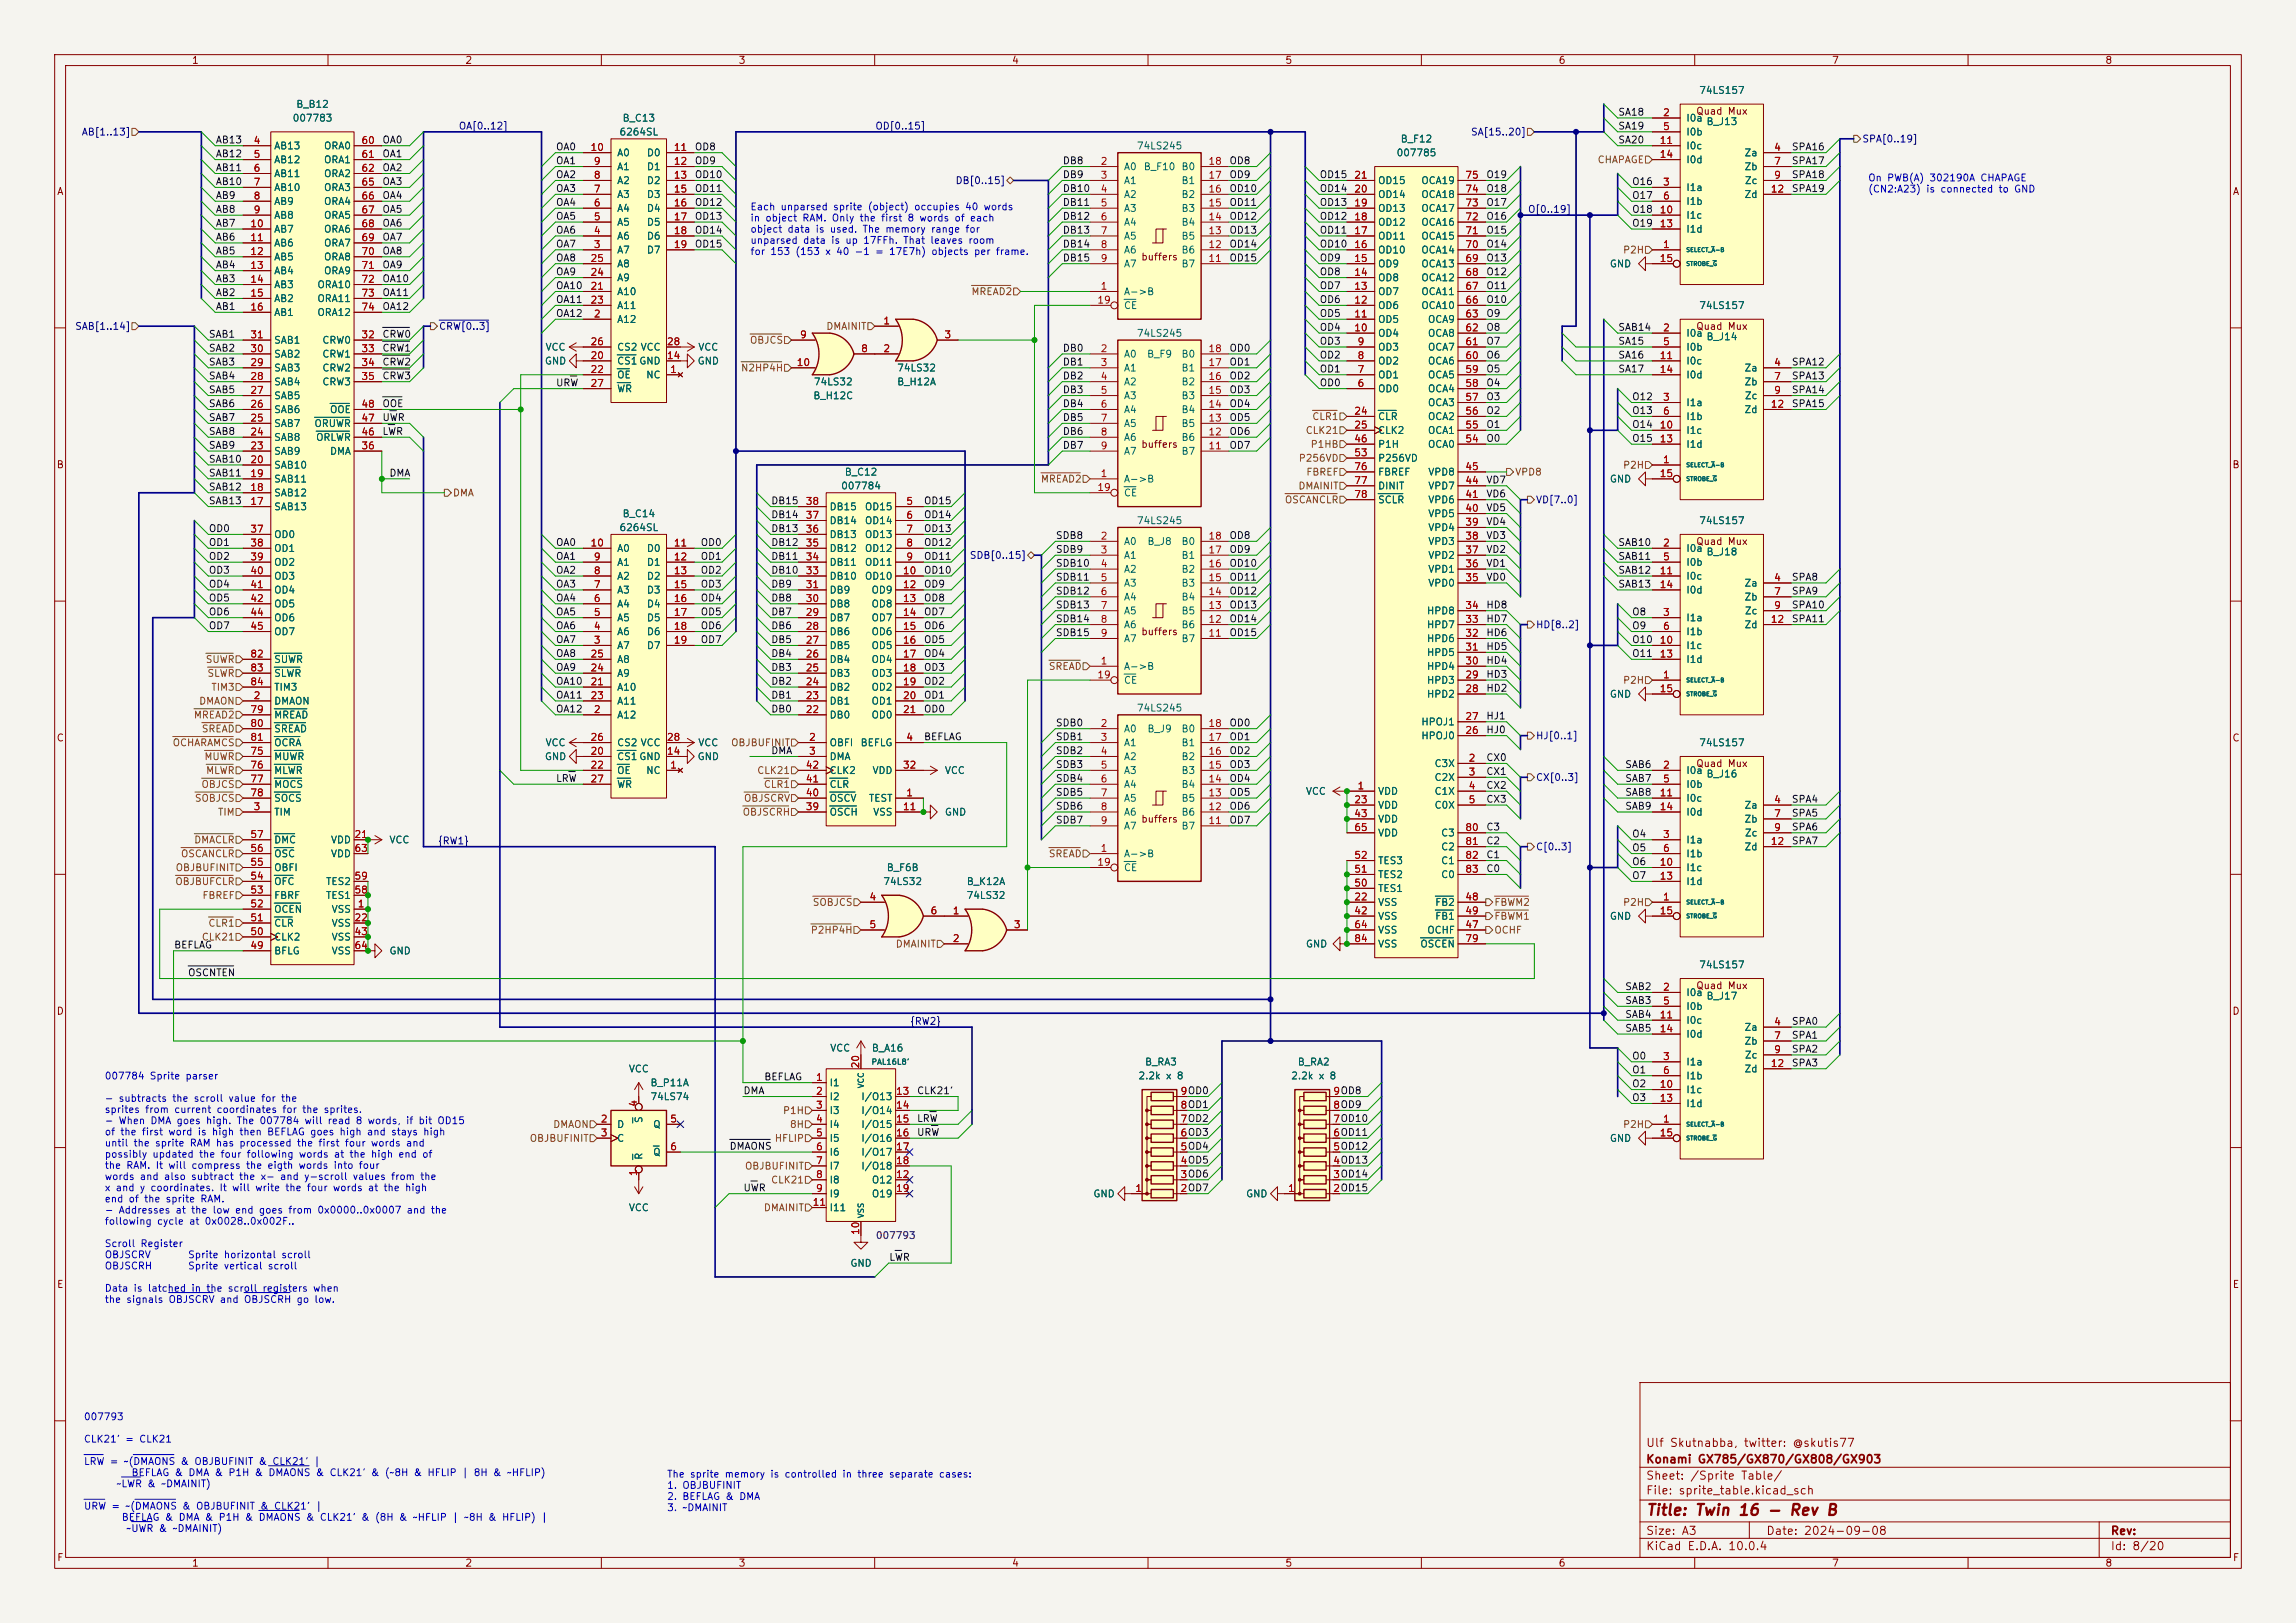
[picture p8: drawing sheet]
<svg xmlns="http://www.w3.org/2000/svg" width="420mm" height="297mm" viewBox="0 0 420 297" stroke-linecap="round" stroke-linejoin="round" font-family="sans-serif">
<defs><g id="words">
<text font-size="2" fill="#840000" x="301" y="277.8">Title: Twin 16 - Rev B</text>
<g font-size="1.5" fill="#840000">
<text x="301" y="268.1">Konami GX785/GX870/GX808/GX903</text>
<text x="301" y="265.1">Ulf Skutnabba, twitter: @skutis77</text>
<text x="301" y="273.8">File: sprite_table.kicad_sch</text>
<text x="301" y="271.1">Sheet: /Sprite Table/</text>
<text x="301" y="281.2">Size: A3</text>
<text x="323" y="281.2">Date: 2024-09-08</text>
<text x="386" y="281.2">Rev:</text>
<text x="301" y="284">KiCad E.D.A. 10.0.4</text>
<text x="386" y="284">Id: 8/20</text>
</g>
<g font-size="1.3" fill="#840000">
<text x="35" y="12">1</text>
<text x="85" y="12">2</text>
<text x="135" y="12">3</text>
<text x="185" y="12">4</text>
<text x="235" y="12">5</text>
<text x="285" y="12">6</text>
<text x="335" y="12">7</text>
<text x="385" y="12">8</text>
<text x="310.2" y="21.3">Quad Mux</text>
<text x="10.3" y="36">A</text>
<text x="408.3" y="36">A</text>
<text x="208.7" y="48">buffers</text>
<text x="310.2" y="60.7">Quad Mux</text>
<text x="208.7" y="82.3">buffers</text>
<text x="10.3" y="86">B</text>
<text x="408.2" y="86">B</text>
<text x="310.2" y="100">Quad Mux</text>
<text x="208.7" y="116.5">buffers</text>
<text x="10.3" y="136">C</text>
<text x="408.2" y="136">C</text>
<text x="310.2" y="140.7">Quad Mux</text>
<text x="208.7" y="150.8">buffers</text>
<text x="10.3" y="186">D</text>
<text x="310.2" y="181.3">Quad Mux</text>
<text x="408.2" y="186">D</text>
<text x="10.3" y="236">E</text>
<text x="408.3" y="236">E</text>
<text x="10.3" y="286">F</text>
<text x="35" y="287">1</text>
<text x="85" y="287">2</text>
<text x="135" y="287">3</text>
<text x="185" y="287">4</text>
<text x="235" y="287">5</text>
<text x="285" y="287">6</text>
<text x="335" y="287">7</text>
<text x="385" y="287">8</text>
<text x="408.3" y="286">F</text>
</g>
<g font-size="1.3" fill="#006464">
<text x="310.7" y="17.5">74LS157</text>
<text x="53.4" y="22.6">007783</text>
<text x="54.1" y="20">B_B12</text>
<text x="113.8" y="22.6">B_C13</text>
<text x="308.4" y="22.6">I0a</text>
<text x="312" y="23.2">B_J13</text>
<text x="50" y="27.6">AB13</text>
<text x="59.2" y="27.6">ORA0</text>
<text x="112.8" y="28.9">A0</text>
<text x="113.2" y="25.1">6264SL</text>
<text x="118.2" y="28.9">D0</text>
<text x="207.8" y="27.6">74LS245</text>
<text x="255.3" y="28.9">007785</text>
<text x="256.1" y="26.4">B_F12</text>
<text x="308.4" y="25.1">I0b</text>
<text x="308.4" y="27.6">I0c</text>
<text x="319" y="28.9">Za</text>
<text x="50" y="30.2">AB12</text>
<text x="50" y="32.7">AB11</text>
<text x="50" y="35.3">AB10</text>
<text x="59.2" y="30.2">ORA1</text>
<text x="59.2" y="32.7">ORA2</text>
<text x="59.2" y="35.3">ORA3</text>
<text x="112.8" y="34">A2</text>
<text x="112.8" y="31.5">A1</text>
<text x="118.2" y="31.5">D1</text>
<text x="118.2" y="34">D2</text>
<text x="205.5" y="31.5">A0</text>
<text x="205.5" y="34">A1</text>
<text x="209.1" y="31.5">B_F10</text>
<text x="216" y="34">B1</text>
<text x="216" y="31.5">B0</text>
<text x="252" y="34">OD15</text>
<text x="259.9" y="34">OCA19</text>
<text x="308.4" y="35.3">I1a</text>
<text x="308.4" y="30.2">I0d</text>
<text x="319" y="31.5">Zb</text>
<text x="319.1" y="34">Zc</text>
<text x="50" y="37.8">AB9</text>
<text x="50" y="40.3">AB8</text>
<text x="59.2" y="37.8">ORA4</text>
<text x="59.2" y="40.3">ORA5</text>
<text x="112.8" y="41.6">A5</text>
<text x="112.8" y="39.1">A4</text>
<text x="112.8" y="36.5">A3</text>
<text x="118.2" y="36.5">D3</text>
<text x="118.2" y="39.1">D4</text>
<text x="118.2" y="41.6">D5</text>
<text x="205.5" y="36.5">A2</text>
<text x="205.5" y="39.1">A3</text>
<text x="205.5" y="41.6">A4</text>
<text x="216" y="41.6">B4</text>
<text x="216" y="39.1">B3</text>
<text x="216" y="36.5">B2</text>
<text x="252" y="41.6">OD12</text>
<text x="252" y="39.1">OD13</text>
<text x="252" y="36.5">OD14</text>
<text x="259.9" y="41.6">OCA16</text>
<text x="259.9" y="39.1">OCA17</text>
<text x="259.9" y="36.5">OCA18</text>
<text x="308.4" y="37.8">I1b</text>
<text x="308.4" y="40.3">I1c</text>
<text x="319" y="36.5">Zd</text>
<text x="50" y="42.9">AB7</text>
<text x="50" y="45.4">AB6</text>
<text x="50" y="48">AB5</text>
<text x="59.2" y="42.9">ORA6</text>
<text x="59.2" y="45.4">ORA7</text>
<text x="59.2" y="48">ORA8</text>
<text x="112.8" y="46.7">A7</text>
<text x="112.8" y="44.2">A6</text>
<text x="118.2" y="44.2">D6</text>
<text x="118.2" y="46.7">D7</text>
<text x="205.5" y="44.2">A5</text>
<text x="205.5" y="46.7">A6</text>
<text x="216" y="46.7">B6</text>
<text x="216" y="44.2">B5</text>
<text x="252" y="46.7">OD10</text>
<text x="252" y="44.2">OD11</text>
<text x="259.9" y="46.7">OCA14</text>
<text x="259.9" y="44.2">OCA15</text>
<text x="308.4" y="42.9">I1d</text>
<text x="50" y="50.5">AB4</text>
<text x="50" y="53">AB3</text>
<text x="58" y="53">ORA10</text>
<text x="59.2" y="50.5">ORA9</text>
<text x="112.8" y="51.8">A9</text>
<text x="112.8" y="49.2">A8</text>
<text x="205.5" y="49.2">A7</text>
<text x="216" y="49.2">B7</text>
<text x="252" y="51.8">OD8</text>
<text x="252" y="49.2">OD9</text>
<text x="259.9" y="51.8">OCA12</text>
<text x="259.9" y="49.2">OCA13</text>
<text x="294.4" y="49.2">GND</text>
<text x="50" y="55.6">AB2</text>
<text x="50" y="58.1">AB1</text>
<text x="58" y="55.6">ORA11</text>
<text x="58" y="58.1">ORA12</text>
<text x="112.8" y="59.4">A12</text>
<text x="112.8" y="54.3">A10</text>
<text x="112.8" y="56.9">A11</text>
<text x="205.5" y="54.3">A-&gt;B</text>
<text x="205.5" y="56.9">CE</text>
<text x="252" y="59.4">OD5</text>
<text x="252" y="56.9">OD6</text>
<text x="252" y="54.3">OD7</text>
<text x="259.9" y="56.9">OCA10</text>
<text x="259.9" y="54.3">OCA11</text>
<text x="261.1" y="59.4">OCA9</text>
<text x="310.7" y="56.9">74LS157</text>
<text x="50" y="65.7">SAB2</text>
<text x="50" y="63.2">SAB1</text>
<text x="58.9" y="63.2">CRW0</text>
<text x="58.9" y="65.7">CRW1</text>
<text x="99.7" y="64.5">VCC</text>
<text x="112.8" y="64.5">CS2 VCC</text>
<text x="127.6" y="64.5">VCC</text>
<text x="205.5" y="65.7">A0</text>
<text x="207.8" y="61.9">74LS245</text>
<text x="209.7" y="65.7">B_F9</text>
<text x="216" y="65.7">B0</text>
<text x="252" y="64.5">OD3</text>
<text x="252" y="61.9">OD4</text>
<text x="261.1" y="64.5">OCA7</text>
<text x="261.1" y="61.9">OCA8</text>
<text x="308.4" y="61.9">I0a</text>
<text x="308.4" y="64.5">I0b</text>
<text x="312" y="62.6">B_J14</text>
<text x="50" y="70.8">SAB4</text>
<text x="50" y="68.3">SAB3</text>
<text x="58.9" y="68.3">CRW2</text>
<text x="58.9" y="70.8">CRW3</text>
<text x="99.6" y="67">GND</text>
<text x="112.8" y="67">CS1GND</text>
<text x="112.8" y="69.6">OE</text>
<text x="118.1" y="69.6">NC</text>
<text x="127.5" y="67">GND</text>
<text x="148.8" y="70.8">74LS32</text>
<text x="164" y="70.8">B_H12A</text>
<text x="164" y="68.3">74LS32</text>
<text x="205.5" y="68.3">A1</text>
<text x="205.5" y="70.8">A2</text>
<text x="216" y="70.8">B2</text>
<text x="216" y="68.3">B1</text>
<text x="252" y="69.6">OD1</text>
<text x="252" y="67">OD2</text>
<text x="261.1" y="69.6">OCA5</text>
<text x="261.1" y="67">OCA6</text>
<text x="308.4" y="67">I0c</text>
<text x="308.4" y="69.6">I0d</text>
<text x="319" y="68.3">Za</text>
<text x="319" y="70.8">Zb</text>
<text x="50" y="75.9">SAB6</text>
<text x="50" y="73.4">SAB5</text>
<text x="60.2" y="75.9">OOE</text>
<text x="112.8" y="72.1">WR</text>
<text x="148.7" y="73.4">B_H12C</text>
<text x="205.5" y="73.4">A3</text>
<text x="205.5" y="75.9">A4</text>
<text x="216" y="75.9">B4</text>
<text x="216" y="73.4">B3</text>
<text x="252" y="72.1">OD0</text>
<text x="252" y="77.2">CLR</text>
<text x="261.1" y="77.2">OCA2</text>
<text x="261.1" y="74.6">OCA3</text>
<text x="261.1" y="72.1">OCA4</text>
<text x="308.4" y="74.6">I1a</text>
<text x="308.4" y="77.2">I1b</text>
<text x="319" y="75.9">Zd</text>
<text x="319.1" y="73.4">Zc</text>
<text x="50" y="83.5">SAB9</text>
<text x="50" y="81">SAB8</text>
<text x="50" y="78.4">SAB7</text>
<text x="57.4" y="78.4">ORUWR</text>
<text x="57.7" y="81">ORLWR</text>
<text x="60.2" y="83.5">DMA</text>
<text x="205.5" y="78.4">A5</text>
<text x="205.5" y="81">A6</text>
<text x="205.5" y="83.5">A7</text>
<text x="216" y="83.5">B7</text>
<text x="216" y="81">B6</text>
<text x="216" y="78.4">B5</text>
<text x="252" y="79.7">CLK2</text>
<text x="252" y="82.3">P1H</text>
<text x="261.1" y="82.3">OCA0</text>
<text x="261.1" y="79.7">OCA1</text>
<text x="308.4" y="79.7">I1c</text>
<text x="308.4" y="82.3">I1d</text>
<text x="50" y="88.6">SAB11</text>
<text x="50" y="86.1">SAB10</text>
<text x="153.7" y="89.9">007784</text>
<text x="154.4" y="87.3">B_C12</text>
<text x="205.5" y="88.6">A-&gt;B</text>
<text x="252" y="84.8">P256VD</text>
<text x="252" y="87.3">FBREF</text>
<text x="252" y="89.9">DINIT</text>
<text x="261.2" y="89.9">VPD7</text>
<text x="261.2" y="87.3">VPD8</text>
<text x="294.4" y="88.6">GND</text>
<text x="50" y="93.7">SAB13</text>
<text x="50" y="91.1">SAB12</text>
<text x="113.8" y="95">B_C14</text>
<text x="151.6" y="93.7">DB15</text>
<text x="158.1" y="93.7">OD15</text>
<text x="205.5" y="91.1">CE</text>
<text x="252" y="92.4">SCLR</text>
<text x="261.2" y="95">VPD5</text>
<text x="261.2" y="92.4">VPD6</text>
<text x="50" y="98.8">OD0</text>
<text x="50" y="101.3">OD1</text>
<text x="112.8" y="101.3">A0</text>
<text x="113.2" y="97.5">6264SL</text>
<text x="118.2" y="101.3">D0</text>
<text x="151.6" y="101.3">DB12</text>
<text x="151.6" y="98.8">DB13</text>
<text x="151.6" y="96.2">DB14</text>
<text x="158.1" y="96.2">OD14</text>
<text x="158.1" y="98.8">OD13</text>
<text x="158.1" y="101.3">OD12</text>
<text x="205.5" y="100">A0</text>
<text x="207.8" y="96.2">74LS245</text>
<text x="209.8" y="100">B_J8</text>
<text x="216" y="100">B0</text>
<text x="261.2" y="100">VPD3</text>
<text x="261.2" y="97.5">VPD4</text>
<text x="308.4" y="101.3">I0a</text>
<text x="310.7" y="96.2">74LS157</text>
<text x="312" y="101.9">B_J18</text>
<text x="50" y="103.8">OD2</text>
<text x="50" y="106.4">OD3</text>
<text x="112.8" y="106.4">A2</text>
<text x="112.8" y="103.8">A1</text>
<text x="118.2" y="103.8">D1</text>
<text x="118.2" y="106.4">D2</text>
<text x="151.6" y="106.4">DB10</text>
<text x="151.6" y="103.8">DB11</text>
<text x="158.1" y="103.8">OD11</text>
<text x="158.1" y="106.4">OD10</text>
<text x="205.5" y="102.6">A1</text>
<text x="205.5" y="105.1">A2</text>
<text x="205.5" y="107.7">A3</text>
<text x="216" y="107.7">B3</text>
<text x="216" y="105.1">B2</text>
<text x="216" y="102.6">B1</text>
<text x="261.2" y="107.7">VPD0</text>
<text x="261.2" y="105.1">VPD1</text>
<text x="261.2" y="102.6">VPD2</text>
<text x="308.4" y="103.8">I0b</text>
<text x="308.4" y="106.4">I0c</text>
<text x="319" y="107.7">Za</text>
<text x="50" y="108.9">OD4</text>
<text x="50" y="111.5">OD5</text>
<text x="112.8" y="111.5">A4</text>
<text x="112.8" y="108.9">A3</text>
<text x="118.2" y="108.9">D3</text>
<text x="118.2" y="111.5">D4</text>
<text x="151.6" y="111.5">DB8</text>
<text x="151.6" y="108.9">DB9</text>
<text x="159.3" y="108.9">OD9</text>
<text x="159.3" y="111.5">OD8</text>
<text x="205.5" y="110.2">A4</text>
<text x="205.5" y="112.7">A5</text>
<text x="216" y="112.7">B5</text>
<text x="216" y="110.2">B4</text>
<text x="260.9" y="112.7">HPD8</text>
<text x="308.4" y="108.9">I0d</text>
<text x="319" y="110.2">Zb</text>
<text x="319.1" y="112.7">Zc</text>
<text x="50" y="114">OD6</text>
<text x="50" y="116.5">OD7</text>
<text x="112.8" y="119.1">A7</text>
<text x="112.8" y="116.5">A6</text>
<text x="112.8" y="114">A5</text>
<text x="118.2" y="114">D5</text>
<text x="118.2" y="116.5">D6</text>
<text x="118.2" y="119.1">D7</text>
<text x="151.6" y="119.1">DB5</text>
<text x="151.6" y="116.5">DB6</text>
<text x="151.6" y="114">DB7</text>
<text x="159.3" y="114">OD7</text>
<text x="159.3" y="116.5">OD6</text>
<text x="159.3" y="119.1">OD5</text>
<text x="205.5" y="115.3">A6</text>
<text x="205.5" y="117.8">A7</text>
<text x="216" y="117.8">B7</text>
<text x="216" y="115.3">B6</text>
<text x="260.9" y="117.8">HPD6</text>
<text x="260.9" y="115.3">HPD7</text>
<text x="308.4" y="114">I1a</text>
<text x="308.4" y="116.5">I1b</text>
<text x="308.4" y="119.1">I1c</text>
<text x="319" y="115.3">Zd</text>
<text x="50" y="121.6">SUWR</text>
<text x="50" y="124.2">SLWR</text>
<text x="112.8" y="124.2">A9</text>
<text x="112.8" y="121.6">A8</text>
<text x="151.6" y="124.2">DB3</text>
<text x="151.6" y="121.6">DB4</text>
<text x="159.3" y="121.6">OD4</text>
<text x="159.3" y="124.2">OD3</text>
<text x="205.5" y="122.9">A-&gt;B</text>
<text x="205.5" y="125.4">CE</text>
<text x="260.9" y="125.4">HPD3</text>
<text x="260.9" y="122.9">HPD4</text>
<text x="260.9" y="120.4">HPD5</text>
<text x="308.4" y="121.6">I1d</text>
<text x="50" y="129.2">DMAON</text>
<text x="50" y="131.8">MREAD</text>
<text x="50" y="126.7">TIM3</text>
<text x="112.8" y="131.8">A12</text>
<text x="112.8" y="126.7">A10</text>
<text x="112.8" y="129.2">A11</text>
<text x="151.6" y="131.8">DB0</text>
<text x="151.6" y="129.2">DB1</text>
<text x="151.6" y="126.7">DB2</text>
<text x="159.3" y="126.7">OD2</text>
<text x="159.3" y="129.2">OD1</text>
<text x="159.3" y="131.8">OD0</text>
<text x="207.8" y="130.5">74LS245</text>
<text x="260.9" y="128">HPD2</text>
<text x="294.4" y="128">GND</text>
<text x="50" y="134.3">SREAD</text>
<text x="50" y="136.9">OCRA</text>
<text x="99.7" y="136.9">VCC</text>
<text x="112.8" y="136.9">CS2 VCC</text>
<text x="127.6" y="136.9">VCC</text>
<text x="151.6" y="136.9">OBFI</text>
<text x="157.3" y="136.9">BEFLG</text>
<text x="205.5" y="134.3">A0</text>
<text x="205.5" y="136.9">A1</text>
<text x="209.8" y="134.3">B_J9</text>
<text x="216" y="136.9">B1</text>
<text x="216" y="134.3">B0</text>
<text x="259.9" y="135.6">HPOJ0</text>
<text x="259.9" y="133.1">HPOJ1</text>
<text x="310.7" y="136.9">74LS157</text>
<text x="50" y="139.4">MUWR</text>
<text x="50" y="141.9">MLWR</text>
<text x="99.6" y="139.4">GND</text>
<text x="112.8" y="139.4">CS1GND</text>
<text x="112.8" y="141.9">OE</text>
<text x="118.1" y="141.9">NC</text>
<text x="127.5" y="139.4">GND</text>
<text x="151.6" y="139.4">DMA</text>
<text x="151.6" y="141.9">CLK2</text>
<text x="159.5" y="141.9">VDD</text>
<text x="172.7" y="141.9">VCC</text>
<text x="205.5" y="139.4">A2</text>
<text x="205.5" y="141.9">A3</text>
<text x="216" y="141.9">B3</text>
<text x="216" y="139.4">B2</text>
<text x="262.3" y="140.7">C3X</text>
<text x="262.3" y="143.2">C2X</text>
<text x="308.4" y="141.9">I0a</text>
<text x="312" y="142.6">B_J16</text>
<text x="50" y="149.6">TIM</text>
<text x="50" y="144.5">MOCS</text>
<text x="50" y="147">SOCS</text>
<text x="112.8" y="144.5">WR</text>
<text x="151.6" y="149.6">OSCH</text>
<text x="151.6" y="147">OSCV</text>
<text x="151.6" y="144.5">CLR</text>
<text x="158.8" y="147">TEST</text>
<text x="159.6" y="149.6">VSS</text>
<text x="172.7" y="149.6">GND</text>
<text x="205.5" y="144.5">A4</text>
<text x="205.5" y="147">A5</text>
<text x="205.5" y="149.6">A6</text>
<text x="216" y="149.6">B6</text>
<text x="216" y="147">B5</text>
<text x="216" y="144.5">B4</text>
<text x="238.8" y="145.8">VCC</text>
<text x="252" y="145.8">VDD</text>
<text x="252" y="148.3">VDD</text>
<text x="262.3" y="145.8">C1X</text>
<text x="262.3" y="148.3">C0X</text>
<text x="308.4" y="144.5">I0b</text>
<text x="308.4" y="147">I0c</text>
<text x="308.4" y="149.6">I0d</text>
<text x="319" y="148.3">Za</text>
<text x="50" y="154.6">DMC</text>
<text x="60.4" y="154.6">VDD</text>
<text x="71.1" y="154.6">VCC</text>
<text x="205.5" y="152.1">A7</text>
<text x="216" y="152.1">B7</text>
<text x="252" y="150.8">VDD</text>
<text x="252" y="153.4">VDD</text>
<text x="263.5" y="153.4">C3</text>
<text x="263.5" y="155.9">C2</text>
<text x="308.4" y="154.6">I1a</text>
<text x="319" y="150.8">Zb</text>
<text x="319" y="155.9">Zd</text>
<text x="319.1" y="153.4">Zc</text>
<text x="50" y="159.7">OBFI</text>
<text x="50" y="157.2">OSC</text>
<text x="60.4" y="157.2">VDD</text>
<text x="162.1" y="159.7">B_F6B</text>
<text x="205.5" y="157.2">A-&gt;B</text>
<text x="205.5" y="159.7">CE</text>
<text x="252" y="161">TES2</text>
<text x="252" y="158.5">TES3</text>
<text x="263.5" y="158.5">C1</text>
<text x="263.5" y="161">C0</text>
<text x="308.4" y="157.2">I1b</text>
<text x="308.4" y="159.7">I1c</text>
<text x="50" y="167.3">OCEN</text>
<text x="50" y="164.8">FBRF</text>
<text x="50" y="162.3">OFC</text>
<text x="59.5" y="164.8">TES1</text>
<text x="59.5" y="162.3">TES2</text>
<text x="60.6" y="167.3">VSS</text>
<text x="161.5" y="162.3">74LS32</text>
<text x="176.7" y="164.8">74LS32</text>
<text x="176.7" y="162.3">B_K12A</text>
<text x="252" y="166.1">VSS</text>
<text x="252" y="163.5">TES1</text>
<text x="262.4" y="166.1">FB2</text>
<text x="308.4" y="162.3">I1d</text>
<text x="50" y="172.4">CLK2</text>
<text x="50" y="169.9">CLR</text>
<text x="60.6" y="169.9">VSS</text>
<text x="60.6" y="172.4">VSS</text>
<text x="238.8" y="173.7">GND</text>
<text x="252" y="168.6">VSS</text>
<text x="252" y="171.2">VSS</text>
<text x="252" y="173.7">VSS</text>
<text x="259.7" y="173.7">OSCEN</text>
<text x="261" y="171.2">OCHF</text>
<text x="262.4" y="168.6">FB1</text>
<text x="294.4" y="168.6">GND</text>
<text x="50" y="175">BFLG</text>
<text x="60.6" y="175">VSS</text>
<text x="71.1" y="175">GND</text>
<text x="310.7" y="177.5">74LS157</text>
<text x="308.4" y="182.6">I0a</text>
<text x="308.4" y="185.1">I0b</text>
<text x="312" y="183.2">B_J17</text>
<text x="308.4" y="187.7">I0c</text>
<text x="308.4" y="190.2">I0d</text>
<text x="319" y="188.9">Za</text>
<text x="319" y="191.5">Zb</text>
<text x="114.9" y="196.6">VCC</text>
<text x="151.8" y="192.7">VCC</text>
<text x="159.4" y="192.7">B_A16</text>
<text x="208.1" y="197.8">2.2k x 8</text>
<text x="209.3" y="195.3">B_RA3</text>
<text x="236.1" y="197.8">2.2k x 8</text>
<text x="237.3" y="195.3">B_RA2</text>
<text x="308.4" y="195.3">I1a</text>
<text x="308.4" y="197.8">I1b</text>
<text x="319" y="196.6">Zd</text>
<text x="319.1" y="194">Zc</text>
<text x="118.9" y="199.1">B_P11A</text>
<text x="118.9" y="201.6">74LS74</text>
<text x="151.6" y="199.1">I1</text>
<text x="151.6" y="201.6">I2</text>
<text x="157.4" y="201.6">I/O13</text>
<text x="308.4" y="200.4">I1c</text>
<text x="308.4" y="202.9">I1d</text>
<text x="112.8" y="206.7">D</text>
<text x="112.8" y="209.3">C</text>
<text x="117.8" y="205.6" transform="rotate(-90 117.8 205.6)">S</text>
<text x="119.4" y="206.7">Q</text>
<text x="151.6" y="204.2">I3</text>
<text x="151.6" y="206.7">I4</text>
<text x="151.6" y="209.3">I5</text>
<text x="157.4" y="204.2">I/O14</text>
<text x="157.4" y="206.7">I/O15</text>
<text x="157.4" y="209.3">I/O16</text>
<text x="294.4" y="209.3">GND</text>
<text x="117.8" y="212.3" transform="rotate(-90 117.8 212.3)">R</text>
<text x="119.4" y="211.8">Q</text>
<text x="151.6" y="211.8">I6</text>
<text x="151.6" y="214.3">I7</text>
<text x="157.4" y="211.8">I/O17</text>
<text x="157.4" y="214.3">I/O18</text>
<text x="114.9" y="222">VCC</text>
<text x="151.6" y="216.9">I8</text>
<text x="151.6" y="219.4">I9</text>
<text x="151.6" y="222">I11</text>
<text x="159.4" y="216.9">O12</text>
<text x="159.4" y="219.4">O19</text>
<text x="199.9" y="219.4">GND</text>
<text x="227.8" y="219.4">GND</text>
<text x="155.4" y="232.1">GND</text>
</g>
<g font-size="1.3" fill="#0f0f0f">
<text x="295.9" y="21.5">SA18</text>
<text x="39.4" y="26.5">AB13</text>
<text x="39.4" y="29.1">AB12</text>
<text x="69.8" y="26.5">OA0</text>
<text x="69.8" y="29.1">OA1</text>
<text x="101.6" y="27.8">OA0</text>
<text x="127" y="27.8">OD8</text>
<text x="295.9" y="24">SA19</text>
<text x="295.9" y="26.5">SA20</text>
<text x="327.7" y="27.8">SPA16</text>
<text x="39.4" y="31.6">AB11</text>
<text x="39.4" y="34.2">AB10</text>
<text x="69.8" y="34.2">OA3</text>
<text x="69.8" y="31.6">OA2</text>
<text x="101.6" y="35.4">OA3</text>
<text x="101.6" y="32.9">OA2</text>
<text x="101.6" y="30.4">OA1</text>
<text x="127" y="35.4">OD11</text>
<text x="127" y="30.4">OD9</text>
<text x="127" y="32.9">OD10</text>
<text x="194.3" y="32.9">DB9</text>
<text x="194.3" y="30.4">DB8</text>
<text x="194.3" y="35.4">DB10</text>
<text x="224.8" y="32.9">OD9</text>
<text x="224.8" y="30.4">OD8</text>
<text x="224.8" y="35.4">OD10</text>
<text x="241.3" y="35.4">OD14</text>
<text x="241.3" y="32.9">OD15</text>
<text x="271.8" y="35.4">O18</text>
<text x="271.8" y="32.9">O19</text>
<text x="298.4" y="34.2">O16</text>
<text x="327.7" y="30.4">SPA17</text>
<text x="327.7" y="32.9">SPA18</text>
<text x="327.7" y="35.4">SPA19</text>
<text x="39.4" y="41.8">AB7</text>
<text x="39.4" y="39.2">AB8</text>
<text x="39.4" y="36.7">AB9</text>
<text x="69.8" y="39.2">OA5</text>
<text x="69.8" y="41.8">OA6</text>
<text x="69.8" y="36.7">OA4</text>
<text x="101.6" y="38">OA4</text>
<text x="101.6" y="40.5">OA5</text>
<text x="127" y="40.5">OD13</text>
<text x="127" y="38">OD12</text>
<text x="194.3" y="38">DB11</text>
<text x="194.3" y="40.5">DB12</text>
<text x="224.8" y="38">OD11</text>
<text x="224.8" y="40.5">OD12</text>
<text x="241.3" y="38">OD13</text>
<text x="241.3" y="40.5">OD12</text>
<text x="271.8" y="38">O17</text>
<text x="271.8" y="40.5">O16</text>
<text x="298.4" y="39.2">O18</text>
<text x="298.4" y="41.8">O19</text>
<text x="298.4" y="36.7">O17</text>
<text x="39.4" y="46.9">AB5</text>
<text x="39.4" y="44.3">AB6</text>
<text x="69.8" y="46.9">OA8</text>
<text x="69.8" y="44.3">OA7</text>
<text x="101.6" y="43.1">OA6</text>
<text x="101.6" y="45.6">OA7</text>
<text x="127" y="45.6">OD15</text>
<text x="127" y="43.1">OD14</text>
<text x="194.3" y="43.1">DB13</text>
<text x="194.3" y="45.6">DB14</text>
<text x="224.8" y="45.6">OD14</text>
<text x="224.8" y="43.1">OD13</text>
<text x="241.3" y="45.6">OD10</text>
<text x="241.3" y="43.1">OD11</text>
<text x="271.8" y="43.1">O15</text>
<text x="271.8" y="45.6">O14</text>
<text x="39.4" y="51.9">AB3</text>
<text x="39.4" y="49.4">AB4</text>
<text x="69.8" y="51.9">OA10</text>
<text x="69.8" y="49.4">OA9</text>
<text x="101.6" y="53.2">OA10</text>
<text x="101.6" y="50.7">OA9</text>
<text x="101.6" y="48.1">OA8</text>
<text x="194.3" y="48.1">DB15</text>
<text x="224.8" y="48.1">OD15</text>
<text x="241.3" y="50.7">OD8</text>
<text x="241.3" y="48.1">OD9</text>
<text x="241.3" y="53.2">OD7</text>
<text x="271.8" y="50.7">O12</text>
<text x="271.8" y="48.1">O13</text>
<text x="271.8" y="53.2">O11</text>
<text x="39.4" y="54.5">AB2</text>
<text x="39.4" y="57">AB1</text>
<text x="69.8" y="54.5">OA11</text>
<text x="69.8" y="57">OA12</text>
<text x="101.6" y="55.8">OA11</text>
<text x="101.6" y="58.3">OA12</text>
<text x="241.3" y="55.8">OD6</text>
<text x="241.3" y="58.3">OD5</text>
<text x="271.8" y="58.3">O9</text>
<text x="271.8" y="55.8">O10</text>
<text x="38.1" y="64.6">SAB2</text>
<text x="38.1" y="62.1">SAB1</text>
<text x="69.8" y="62.1">CRW0</text>
<text x="69.8" y="64.6">CRW1</text>
<text x="194.3" y="64.6">DB0</text>
<text x="224.8" y="64.6">OD0</text>
<text x="241.3" y="65.9">OD2</text>
<text x="241.3" y="63.4">OD3</text>
<text x="241.3" y="60.8">OD4</text>
<text x="271.8" y="65.9">O6</text>
<text x="271.8" y="63.4">O7</text>
<text x="271.8" y="60.8">O8</text>
<text x="295.9" y="63.4">SA15</text>
<text x="295.9" y="60.8">SAB14</text>
<text x="295.9" y="65.9">SA16</text>
<text x="38.1" y="67.2">SAB3</text>
<text x="38.1" y="69.7">SAB4</text>
<text x="69.8" y="67.2">CRW2</text>
<text x="69.8" y="69.7">CRW3</text>
<text x="101.6" y="71">URW</text>
<text x="194.3" y="67.2">DB1</text>
<text x="194.3" y="69.7">DB2</text>
<text x="224.8" y="69.7">OD2</text>
<text x="224.8" y="67.2">OD1</text>
<text x="241.3" y="68.5">OD1</text>
<text x="241.3" y="71">OD0</text>
<text x="271.8" y="71">O4</text>
<text x="271.8" y="68.5">O5</text>
<text x="295.9" y="68.5">SA17</text>
<text x="327.7" y="69.7">SPA13</text>
<text x="327.7" y="67.2">SPA12</text>
<text x="38.1" y="72.3">SAB5</text>
<text x="38.1" y="77.3">SAB7</text>
<text x="38.1" y="74.8">SAB6</text>
<text x="69.8" y="77.3">UWR</text>
<text x="69.8" y="74.8">OOE</text>
<text x="194.3" y="77.3">DB5</text>
<text x="194.3" y="74.8">DB4</text>
<text x="194.3" y="72.3">DB3</text>
<text x="224.8" y="74.8">OD4</text>
<text x="224.8" y="72.3">OD3</text>
<text x="224.8" y="77.3">OD5</text>
<text x="271.8" y="76.1">O2</text>
<text x="271.8" y="73.5">O3</text>
<text x="298.4" y="76.1">O13</text>
<text x="298.4" y="73.5">O12</text>
<text x="327.7" y="72.3">SPA14</text>
<text x="327.7" y="74.8">SPA15</text>
<text x="38.1" y="79.9">SAB8</text>
<text x="38.1" y="82.4">SAB9</text>
<text x="69.8" y="79.9">LWR</text>
<text x="194.3" y="79.9">DB6</text>
<text x="194.3" y="82.4">DB7</text>
<text x="224.8" y="79.9">OD6</text>
<text x="224.8" y="82.4">OD7</text>
<text x="271.8" y="81.2">O0</text>
<text x="271.8" y="78.6">O1</text>
<text x="298.4" y="81.2">O15</text>
<text x="298.4" y="78.6">O14</text>
<text x="38.1" y="87.5">SAB11</text>
<text x="38.1" y="85">SAB10</text>
<text x="71.1" y="87.5">DMA</text>
<text x="271.8" y="88.8">VD7</text>
<text x="38.1" y="92.6">SAB13</text>
<text x="38.1" y="90">SAB12</text>
<text x="141" y="95.1">DB14</text>
<text x="141" y="92.6">DB15</text>
<text x="168.9" y="92.6">OD15</text>
<text x="168.9" y="95.1">OD14</text>
<text x="271.8" y="91.3">VD6</text>
<text x="271.8" y="93.9">VD5</text>
<text x="38.1" y="100.2">OD1</text>
<text x="38.1" y="97.7">OD0</text>
<text x="101.6" y="100.2">OA0</text>
<text x="128.1" y="100.2">OD0</text>
<text x="141" y="100.2">DB12</text>
<text x="141" y="97.7">DB13</text>
<text x="168.9" y="97.7">OD13</text>
<text x="168.9" y="100.2">OD12</text>
<text x="193" y="98.9">SDB8</text>
<text x="193" y="101.5">SDB9</text>
<text x="224.8" y="101.5">OD9</text>
<text x="224.8" y="98.9">OD8</text>
<text x="271.8" y="98.9">VD3</text>
<text x="271.8" y="96.4">VD4</text>
<text x="271.8" y="101.5">VD2</text>
<text x="295.9" y="100.2">SAB10</text>
<text x="38.1" y="105.3">OD3</text>
<text x="38.1" y="102.7">OD2</text>
<text x="38.1" y="107.8">OD4</text>
<text x="101.6" y="105.3">OA2</text>
<text x="101.6" y="107.8">OA3</text>
<text x="101.6" y="102.7">OA1</text>
<text x="128.1" y="102.7">OD1</text>
<text x="128.1" y="105.3">OD2</text>
<text x="128.1" y="107.8">OD3</text>
<text x="141" y="107.8">DB9</text>
<text x="141" y="105.3">DB10</text>
<text x="141" y="102.7">DB11</text>
<text x="168.9" y="102.7">OD11</text>
<text x="168.9" y="107.8">OD9</text>
<text x="168.9" y="105.3">OD10</text>
<text x="193" y="104">SDB10</text>
<text x="193" y="106.6">SDB11</text>
<text x="224.8" y="106.6">OD11</text>
<text x="224.8" y="104">OD10</text>
<text x="271.8" y="104">VD1</text>
<text x="271.8" y="106.6">VD0</text>
<text x="295.9" y="105.3">SAB12</text>
<text x="295.9" y="102.7">SAB11</text>
<text x="295.9" y="107.8">SAB13</text>
<text x="327.7" y="106.6">SPA8</text>
<text x="38.1" y="110.4">OD5</text>
<text x="38.1" y="112.9">OD6</text>
<text x="101.6" y="112.9">OA5</text>
<text x="101.6" y="110.4">OA4</text>
<text x="128.1" y="110.4">OD4</text>
<text x="128.1" y="112.9">OD5</text>
<text x="141" y="112.9">DB7</text>
<text x="141" y="110.4">DB8</text>
<text x="168.9" y="112.9">OD7</text>
<text x="168.9" y="110.4">OD8</text>
<text x="193" y="111.6">SDB13</text>
<text x="193" y="109.1">SDB12</text>
<text x="224.8" y="109.1">OD12</text>
<text x="224.8" y="111.6">OD13</text>
<text x="271.8" y="111.6">HD8</text>
<text x="298.4" y="112.9">O8</text>
<text x="327.7" y="109.1">SPA9</text>
<text x="327.7" y="111.6">SPA10</text>
<text x="38.1" y="115.4">OD7</text>
<text x="101.6" y="118">OA7</text>
<text x="101.6" y="115.4">OA6</text>
<text x="128.1" y="118">OD7</text>
<text x="128.1" y="115.4">OD6</text>
<text x="141" y="115.4">DB6</text>
<text x="141" y="118">DB5</text>
<text x="168.9" y="118">OD5</text>
<text x="168.9" y="115.4">OD6</text>
<text x="193" y="114.2">SDB14</text>
<text x="193" y="116.7">SDB15</text>
<text x="224.8" y="114.2">OD14</text>
<text x="224.8" y="116.7">OD15</text>
<text x="271.8" y="116.7">HD6</text>
<text x="271.8" y="119.3">HD5</text>
<text x="271.8" y="114.2">HD7</text>
<text x="298.4" y="115.4">O9</text>
<text x="298.4" y="118">O10</text>
<text x="327.7" y="114.2">SPA11</text>
<text x="101.6" y="120.5">OA8</text>
<text x="101.6" y="125.6">OA10</text>
<text x="101.6" y="123.1">OA9</text>
<text x="141" y="123.1">DB3</text>
<text x="141" y="125.6">DB2</text>
<text x="141" y="120.5">DB4</text>
<text x="168.9" y="125.6">OD2</text>
<text x="168.9" y="123.1">OD3</text>
<text x="168.9" y="120.5">OD4</text>
<text x="271.8" y="124.3">HD3</text>
<text x="271.8" y="121.8">HD4</text>
<text x="298.4" y="120.5">O11</text>
<text x="101.6" y="128.1">OA11</text>
<text x="101.6" y="130.7">OA12</text>
<text x="141" y="130.7">DB0</text>
<text x="141" y="128.1">DB1</text>
<text x="168.9" y="130.7">OD0</text>
<text x="168.9" y="128.1">OD1</text>
<text x="271.8" y="132">HJ1</text>
<text x="271.8" y="126.9">HD2</text>
<text x="168.9" y="135.8">BEFLAG</text>
<text x="193" y="135.8">SDB1</text>
<text x="193" y="133.2">SDB0</text>
<text x="224.8" y="133.2">OD0</text>
<text x="224.8" y="135.8">OD1</text>
<text x="271.8" y="134.5">HJ0</text>
<text x="101.6" y="143.4">LRW</text>
<text x="141" y="138.3">DMA</text>
<text x="193" y="138.3">SDB2</text>
<text x="193" y="140.8">SDB3</text>
<text x="193" y="143.4">SDB4</text>
<text x="224.8" y="140.8">OD3</text>
<text x="224.8" y="143.4">OD4</text>
<text x="224.8" y="138.3">OD2</text>
<text x="271.8" y="139.6">CX0</text>
<text x="271.8" y="142.1">CX1</text>
<text x="297.2" y="143.4">SAB7</text>
<text x="297.2" y="140.8">SAB6</text>
<text x="193" y="145.9">SDB5</text>
<text x="193" y="148.5">SDB6</text>
<text x="224.8" y="145.9">OD5</text>
<text x="224.8" y="148.5">OD6</text>
<text x="271.8" y="144.7">CX2</text>
<text x="271.8" y="147.2">CX3</text>
<text x="297.2" y="145.9">SAB8</text>
<text x="297.2" y="148.5">SAB9</text>
<text x="327.7" y="147.2">SPA4</text>
<text x="327.7" y="149.7">SPA5</text>
<text x="193" y="151">SDB7</text>
<text x="224.8" y="151">OD7</text>
<text x="271.8" y="154.8">C2</text>
<text x="271.8" y="152.3">C3</text>
<text x="298.4" y="153.5">O4</text>
<text x="327.7" y="152.3">SPA6</text>
<text x="327.7" y="154.8">SPA7</text>
<text x="271.8" y="159.9">C0</text>
<text x="271.8" y="157.4">C1</text>
<text x="298.4" y="161.2">O7</text>
<text x="298.4" y="158.6">O6</text>
<text x="298.4" y="156.1">O5</text>
<text x="31.7" y="173.9">BEFLAG</text>
<text x="34.3" y="178.9">OSCNTEN</text>
<text x="297.2" y="181.5">SAB2</text>
<text x="297.2" y="184">SAB3</text>
<text x="297.2" y="186.6">SAB4</text>
<text x="297.2" y="189.1">SAB5</text>
<text x="327.7" y="187.8">SPA0</text>
<text x="327.7" y="190.4">SPA1</text>
<text x="139.7" y="198">BEFLAG</text>
<text x="298.4" y="194.2">O0</text>
<text x="298.4" y="196.7">O1</text>
<text x="327.7" y="195.5">SPA3</text>
<text x="327.7" y="192.9">SPA2</text>
<text x="135.9" y="200.5">DMA</text>
<text x="167.6" y="200.5">CLK21'</text>
<text x="298.4" y="201.8">O3</text>
<text x="298.4" y="199.3">O2</text>
<text x="167.6" y="205.6">LRW</text>
<text x="167.6" y="208.2">URW</text>
<text x="133.3" y="210.7">DMAONS</text>
<text x="135.9" y="218.3">UWR</text>
<text x="162.6" y="231">LWR</text>
</g>
<g font-size="1.3" fill="#a90000">
<text x="304.1" y="21.6">2</text>
<text x="46.3" y="26.6">4</text>
<text x="46.3" y="29.2">5</text>
<text x="66" y="26.6">60</text>
<text x="66" y="29.2">61</text>
<text x="107.9" y="27.9">10</text>
<text x="123.1" y="27.9">11</text>
<text x="303.5" y="26.6">11</text>
<text x="303.5" y="29.2">14</text>
<text x="304.1" y="24.1">5</text>
<text x="324.4" y="27.9">4</text>
<text x="46.3" y="31.7">6</text>
<text x="46.3" y="34.3">7</text>
<text x="66" y="31.7">62</text>
<text x="66" y="34.3">65</text>
<text x="108.5" y="35.5">7</text>
<text x="108.5" y="33">8</text>
<text x="108.5" y="30.5">9</text>
<text x="123.1" y="30.5">12</text>
<text x="123.1" y="33">13</text>
<text x="123.1" y="35.5">15</text>
<text x="201.2" y="30.5">2</text>
<text x="201.2" y="33">3</text>
<text x="201.2" y="35.5">4</text>
<text x="220.9" y="35.5">16</text>
<text x="220.9" y="33">17</text>
<text x="220.9" y="30.5">18</text>
<text x="247.6" y="35.5">20</text>
<text x="247.6" y="33">21</text>
<text x="267.9" y="35.5">74</text>
<text x="267.9" y="33">75</text>
<text x="304.1" y="34.3">3</text>
<text x="323.8" y="35.5">12</text>
<text x="324.4" y="30.5">7</text>
<text x="324.4" y="33">9</text>
<text x="45.7" y="41.9">10</text>
<text x="46.3" y="36.8">8</text>
<text x="46.3" y="39.3">9</text>
<text x="66" y="36.8">66</text>
<text x="66" y="39.3">67</text>
<text x="66" y="41.9">68</text>
<text x="108.5" y="40.6">5</text>
<text x="108.5" y="38.1">6</text>
<text x="123.1" y="38.1">16</text>
<text x="123.1" y="40.6">17</text>
<text x="201.2" y="38.1">5</text>
<text x="201.2" y="40.6">6</text>
<text x="220.9" y="40.6">14</text>
<text x="220.9" y="38.1">15</text>
<text x="247.6" y="40.6">18</text>
<text x="247.6" y="38.1">19</text>
<text x="267.9" y="40.6">72</text>
<text x="267.9" y="38.1">73</text>
<text x="303.5" y="39.3">10</text>
<text x="303.5" y="41.9">13</text>
<text x="304.1" y="36.8">6</text>
<text x="45.7" y="44.4">11</text>
<text x="45.7" y="47">12</text>
<text x="66" y="44.4">69</text>
<text x="66" y="47">70</text>
<text x="108.5" y="45.7">3</text>
<text x="108.5" y="43.2">4</text>
<text x="123.1" y="43.2">18</text>
<text x="123.1" y="45.7">19</text>
<text x="201.2" y="43.2">7</text>
<text x="201.2" y="45.7">8</text>
<text x="220.9" y="45.7">12</text>
<text x="220.9" y="43.2">13</text>
<text x="247.6" y="45.7">16</text>
<text x="247.6" y="43.2">17</text>
<text x="267.9" y="45.7">70</text>
<text x="267.9" y="43.2">71</text>
<text x="304.1" y="45.7">1</text>
<text x="45.7" y="49.5">13</text>
<text x="45.7" y="52">14</text>
<text x="66" y="49.5">71</text>
<text x="66" y="52">72</text>
<text x="107.9" y="53.3">21</text>
<text x="107.9" y="50.8">24</text>
<text x="107.9" y="48.2">25</text>
<text x="201.2" y="53.3">1</text>
<text x="201.2" y="48.2">9</text>
<text x="220.9" y="48.2">11</text>
<text x="247.6" y="53.3">13</text>
<text x="247.6" y="50.8">14</text>
<text x="247.6" y="48.2">15</text>
<text x="267.9" y="53.3">67</text>
<text x="267.9" y="50.8">68</text>
<text x="267.9" y="48.2">69</text>
<text x="303.5" y="48.2">15</text>
<text x="45.7" y="54.6">15</text>
<text x="45.7" y="57.1">16</text>
<text x="66" y="54.6">73</text>
<text x="66" y="57.1">74</text>
<text x="107.9" y="55.9">23</text>
<text x="108.5" y="58.4">2</text>
<text x="161.5" y="59.7">1</text>
<text x="200.6" y="55.9">19</text>
<text x="247.6" y="58.4">11</text>
<text x="247.6" y="55.9">12</text>
<text x="267.9" y="58.4">63</text>
<text x="267.9" y="55.9">66</text>
<text x="45.7" y="64.7">30</text>
<text x="45.7" y="62.2">31</text>
<text x="66" y="62.2">32</text>
<text x="66" y="64.7">33</text>
<text x="107.9" y="63.5">26</text>
<text x="121.9" y="63.5">28</text>
<text x="146.2" y="62.2">9</text>
<text x="157.4" y="64.7">8</text>
<text x="161.5" y="64.7">2</text>
<text x="172.6" y="62.2">3</text>
<text x="201.2" y="64.7">2</text>
<text x="220.9" y="64.7">18</text>
<text x="247.6" y="60.9">10</text>
<text x="248.2" y="63.5">9</text>
<text x="267.9" y="63.5">61</text>
<text x="267.9" y="60.9">62</text>
<text x="304.1" y="60.9">2</text>
<text x="304.1" y="63.5">5</text>
<text x="45.7" y="69.8">28</text>
<text x="45.7" y="67.3">29</text>
<text x="66" y="67.3">34</text>
<text x="66" y="69.8">35</text>
<text x="107.9" y="66">20</text>
<text x="107.9" y="68.6">22</text>
<text x="107.9" y="71.1">27</text>
<text x="121.9" y="66">14</text>
<text x="122.5" y="68.6">1</text>
<text x="145.6" y="67.3">10</text>
<text x="201.2" y="67.3">3</text>
<text x="201.2" y="69.8">4</text>
<text x="220.9" y="69.8">16</text>
<text x="220.9" y="67.3">17</text>
<text x="248.2" y="71.1">6</text>
<text x="248.2" y="68.6">7</text>
<text x="248.2" y="66">8</text>
<text x="267.9" y="71.1">58</text>
<text x="267.9" y="68.6">59</text>
<text x="267.9" y="66">60</text>
<text x="303.5" y="66">11</text>
<text x="303.5" y="68.6">14</text>
<text x="324.4" y="67.3">4</text>
<text x="324.4" y="69.8">7</text>
<text x="45.7" y="77.4">25</text>
<text x="45.7" y="74.9">26</text>
<text x="45.7" y="72.4">27</text>
<text x="66" y="77.4">47</text>
<text x="66" y="74.9">48</text>
<text x="201.2" y="72.4">5</text>
<text x="201.2" y="74.9">6</text>
<text x="201.2" y="77.4">7</text>
<text x="220.9" y="77.4">13</text>
<text x="220.9" y="74.9">14</text>
<text x="220.9" y="72.4">15</text>
<text x="247.6" y="76.2">24</text>
<text x="267.9" y="76.2">56</text>
<text x="267.9" y="73.6">57</text>
<text x="304.1" y="73.6">3</text>
<text x="304.1" y="76.2">6</text>
<text x="323.8" y="74.9">12</text>
<text x="324.4" y="72.4">9</text>
<text x="45.7" y="82.5">23</text>
<text x="45.7" y="80">24</text>
<text x="66" y="82.5">36</text>
<text x="66" y="80">46</text>
<text x="201.2" y="80">8</text>
<text x="201.2" y="82.5">9</text>
<text x="220.9" y="82.5">11</text>
<text x="220.9" y="80">12</text>
<text x="247.6" y="78.7">25</text>
<text x="247.6" y="81.3">46</text>
<text x="247.6" y="83.8">53</text>
<text x="267.9" y="81.3">54</text>
<text x="267.9" y="78.7">55</text>
<text x="303.5" y="78.7">10</text>
<text x="303.5" y="81.3">13</text>
<text x="45.7" y="87.6">19</text>
<text x="45.7" y="85.1">20</text>
<text x="201.2" y="87.6">1</text>
<text x="247.6" y="86.3">76</text>
<text x="247.6" y="88.9">77</text>
<text x="267.9" y="88.9">44</text>
<text x="267.9" y="86.3">45</text>
<text x="303.5" y="87.6">15</text>
<text x="304.1" y="85.1">1</text>
<text x="45.7" y="92.7">17</text>
<text x="45.7" y="90.1">18</text>
<text x="147.3" y="95.2">37</text>
<text x="147.3" y="92.7">38</text>
<text x="165.7" y="92.7">5</text>
<text x="165.7" y="95.2">6</text>
<text x="200.6" y="90.1">19</text>
<text x="247.6" y="91.4">78</text>
<text x="267.9" y="94">40</text>
<text x="267.9" y="91.4">41</text>
<text x="45.7" y="97.8">37</text>
<text x="45.7" y="100.3">38</text>
<text x="107.9" y="100.3">10</text>
<text x="123.1" y="100.3">11</text>
<text x="147.3" y="100.3">35</text>
<text x="147.3" y="97.8">36</text>
<text x="165.7" y="97.8">7</text>
<text x="165.7" y="100.3">8</text>
<text x="201.2" y="99">2</text>
<text x="201.2" y="101.6">3</text>
<text x="220.9" y="101.6">17</text>
<text x="220.9" y="99">18</text>
<text x="267.9" y="101.6">37</text>
<text x="267.9" y="99">38</text>
<text x="267.9" y="96.5">39</text>
<text x="304.1" y="100.3">2</text>
<text x="45.7" y="102.8">39</text>
<text x="45.7" y="105.4">40</text>
<text x="45.7" y="107.9">41</text>
<text x="108.5" y="107.9">7</text>
<text x="108.5" y="105.4">8</text>
<text x="108.5" y="102.8">9</text>
<text x="123.1" y="102.8">12</text>
<text x="123.1" y="105.4">13</text>
<text x="123.1" y="107.9">15</text>
<text x="147.3" y="107.9">31</text>
<text x="147.3" y="105.4">33</text>
<text x="147.3" y="102.8">34</text>
<text x="165.1" y="105.4">10</text>
<text x="165.1" y="107.9">12</text>
<text x="165.7" y="102.8">9</text>
<text x="201.2" y="104.1">4</text>
<text x="201.2" y="106.7">5</text>
<text x="220.9" y="106.7">15</text>
<text x="220.9" y="104.1">16</text>
<text x="267.9" y="106.7">35</text>
<text x="267.9" y="104.1">36</text>
<text x="303.5" y="105.4">11</text>
<text x="303.5" y="107.9">14</text>
<text x="304.1" y="102.8">5</text>
<text x="324.4" y="106.7">4</text>
<text x="45.7" y="110.5">42</text>
<text x="45.7" y="113">44</text>
<text x="108.5" y="113">5</text>
<text x="108.5" y="110.5">6</text>
<text x="123.1" y="110.5">16</text>
<text x="123.1" y="113">17</text>
<text x="147.3" y="113">29</text>
<text x="147.3" y="110.5">30</text>
<text x="165.1" y="110.5">13</text>
<text x="165.1" y="113">14</text>
<text x="201.2" y="109.2">6</text>
<text x="201.2" y="111.7">7</text>
<text x="220.9" y="111.7">13</text>
<text x="220.9" y="109.2">14</text>
<text x="267.9" y="111.7">34</text>
<text x="304.1" y="113">3</text>
<text x="324.4" y="109.2">7</text>
<text x="324.4" y="111.7">9</text>
<text x="45.7" y="115.5">45</text>
<text x="108.5" y="118.1">3</text>
<text x="108.5" y="115.5">4</text>
<text x="123.1" y="115.5">18</text>
<text x="123.1" y="118.1">19</text>
<text x="147.3" y="118.1">27</text>
<text x="147.3" y="115.5">28</text>
<text x="165.1" y="115.5">15</text>
<text x="165.1" y="118.1">16</text>
<text x="201.2" y="114.3">8</text>
<text x="201.2" y="116.8">9</text>
<text x="220.9" y="116.8">11</text>
<text x="220.9" y="114.3">12</text>
<text x="267.9" y="119.4">31</text>
<text x="267.9" y="116.8">32</text>
<text x="267.9" y="114.3">33</text>
<text x="303.5" y="118.1">10</text>
<text x="304.1" y="115.5">6</text>
<text x="323.8" y="114.3">12</text>
<text x="45.7" y="120.6">82</text>
<text x="45.7" y="123.2">83</text>
<text x="45.7" y="125.7">84</text>
<text x="107.9" y="125.7">21</text>
<text x="107.9" y="123.2">24</text>
<text x="107.9" y="120.6">25</text>
<text x="147.3" y="125.7">24</text>
<text x="147.3" y="123.2">25</text>
<text x="147.3" y="120.6">26</text>
<text x="165.1" y="120.6">17</text>
<text x="165.1" y="123.2">18</text>
<text x="165.1" y="125.7">19</text>
<text x="200.6" y="124.4">19</text>
<text x="201.2" y="121.9">1</text>
<text x="267.9" y="124.4">29</text>
<text x="267.9" y="121.9">30</text>
<text x="303.5" y="120.6">13</text>
<text x="304.1" y="124.4">1</text>
<text x="45.7" y="130.8">79</text>
<text x="46.3" y="128.2">2</text>
<text x="107.9" y="128.2">23</text>
<text x="108.5" y="130.8">2</text>
<text x="147.3" y="130.8">22</text>
<text x="147.3" y="128.2">23</text>
<text x="165.1" y="128.2">20</text>
<text x="165.1" y="130.8">21</text>
<text x="267.9" y="127">28</text>
<text x="303.5" y="127">15</text>
<text x="45.7" y="133.3">80</text>
<text x="45.7" y="135.9">81</text>
<text x="107.9" y="135.9">26</text>
<text x="121.9" y="135.9">28</text>
<text x="147.9" y="135.9">2</text>
<text x="165.7" y="135.9">4</text>
<text x="201.2" y="133.3">2</text>
<text x="201.2" y="135.9">3</text>
<text x="220.9" y="135.9">17</text>
<text x="220.9" y="133.3">18</text>
<text x="267.9" y="134.6">26</text>
<text x="267.9" y="132.1">27</text>
<text x="45.7" y="138.4">75</text>
<text x="45.7" y="140.9">76</text>
<text x="45.7" y="143.5">77</text>
<text x="107.9" y="138.4">20</text>
<text x="107.9" y="140.9">22</text>
<text x="107.9" y="143.5">27</text>
<text x="121.9" y="138.4">14</text>
<text x="122.5" y="140.9">1</text>
<text x="147.3" y="143.5">41</text>
<text x="147.3" y="140.9">42</text>
<text x="147.9" y="138.4">3</text>
<text x="165.1" y="140.9">32</text>
<text x="201.2" y="138.4">4</text>
<text x="201.2" y="140.9">5</text>
<text x="201.2" y="143.5">6</text>
<text x="220.9" y="143.5">14</text>
<text x="220.9" y="140.9">15</text>
<text x="220.9" y="138.4">16</text>
<text x="268.5" y="139.7">2</text>
<text x="268.5" y="142.2">3</text>
<text x="304.1" y="140.9">2</text>
<text x="304.1" y="143.5">5</text>
<text x="45.7" y="146">78</text>
<text x="46.3" y="148.6">3</text>
<text x="147.3" y="148.6">39</text>
<text x="147.3" y="146">40</text>
<text x="165.1" y="148.6">11</text>
<text x="165.7" y="146">1</text>
<text x="201.2" y="146">7</text>
<text x="201.2" y="148.6">8</text>
<text x="220.9" y="148.6">12</text>
<text x="220.9" y="146">13</text>
<text x="247.6" y="147.3">23</text>
<text x="247.6" y="149.8">43</text>
<text x="248.2" y="144.8">1</text>
<text x="268.5" y="144.8">4</text>
<text x="268.5" y="147.3">5</text>
<text x="303.5" y="146">11</text>
<text x="303.5" y="148.6">14</text>
<text x="324.4" y="147.3">4</text>
<text x="324.4" y="149.8">7</text>
<text x="45.7" y="153.6">57</text>
<text x="64.7" y="153.6">21</text>
<text x="201.2" y="151.1">9</text>
<text x="220.9" y="151.1">11</text>
<text x="247.6" y="152.4">65</text>
<text x="267.9" y="152.4">80</text>
<text x="267.9" y="154.9">81</text>
<text x="304.1" y="153.6">3</text>
<text x="323.8" y="154.9">12</text>
<text x="324.4" y="152.4">9</text>
<text x="45.7" y="161.3">54</text>
<text x="45.7" y="158.7">55</text>
<text x="45.7" y="156.2">56</text>
<text x="64.7" y="161.3">59</text>
<text x="64.7" y="156.2">63</text>
<text x="200.6" y="158.7">19</text>
<text x="201.2" y="156.2">1</text>
<text x="247.6" y="160">51</text>
<text x="247.6" y="157.5">52</text>
<text x="267.9" y="157.5">82</text>
<text x="267.9" y="160">83</text>
<text x="303.5" y="158.7">10</text>
<text x="303.5" y="161.3">13</text>
<text x="304.1" y="156.2">6</text>
<text x="45.7" y="166.3">52</text>
<text x="45.7" y="163.8">53</text>
<text x="64.7" y="163.8">58</text>
<text x="65.3" y="166.3">1</text>
<text x="158.9" y="165.1">4</text>
<text x="170.1" y="167.6">6</text>
<text x="174.2" y="167.6">1</text>
<text x="247.6" y="165.1">22</text>
<text x="247.6" y="167.6">42</text>
<text x="247.6" y="162.5">50</text>
<text x="267.9" y="165.1">48</text>
<text x="267.9" y="167.6">49</text>
<text x="303.5" y="167.6">15</text>
<text x="304.1" y="165.1">1</text>
<text x="45.7" y="174">49</text>
<text x="45.7" y="171.4">50</text>
<text x="45.7" y="168.9">51</text>
<text x="64.7" y="168.9">22</text>
<text x="64.7" y="171.4">43</text>
<text x="64.7" y="174">64</text>
<text x="158.9" y="170.2">5</text>
<text x="174.2" y="172.7">2</text>
<text x="185.3" y="170.2">3</text>
<text x="247.6" y="170.2">64</text>
<text x="247.6" y="172.7">84</text>
<text x="267.9" y="170.2">47</text>
<text x="267.9" y="172.7">79</text>
<text x="304.1" y="181.6">2</text>
<text x="304.1" y="184.1">5</text>
<text x="303.5" y="186.7">11</text>
<text x="303.5" y="189.2">14</text>
<text x="324.4" y="187.9">4</text>
<text x="324.4" y="190.5">7</text>
<text x="157.5" y="195.6" transform="rotate(-90 157.5 195.6)">20</text>
<text x="304.1" y="194.3">3</text>
<text x="304.1" y="196.8">6</text>
<text x="323.8" y="195.6">12</text>
<text x="324.4" y="193">9</text>
<text x="116.8" y="202.6" transform="rotate(-90 116.8 202.6)">4</text>
<text x="149.2" y="198.1">1</text>
<text x="149.2" y="200.6">2</text>
<text x="149.2" y="203.2">3</text>
<text x="163.8" y="200.6">13</text>
<text x="163.8" y="203.2">14</text>
<text x="215.8" y="203.2">8OD1</text>
<text x="215.8" y="200.6">9OD0</text>
<text x="215.8" y="203.2">8</text>
<text x="215.8" y="200.6">9</text>
<text x="243.8" y="203.2">8OD9</text>
<text x="243.8" y="200.6">9OD8</text>
<text x="243.8" y="203.2">8</text>
<text x="243.8" y="200.6">9</text>
<text x="303.5" y="199.4">10</text>
<text x="303.5" y="201.9">13</text>
<text x="109.8" y="205.7">2</text>
<text x="109.8" y="208.3">3</text>
<text x="122.5" y="205.7">5</text>
<text x="149.2" y="205.7">4</text>
<text x="149.2" y="208.3">5</text>
<text x="163.8" y="205.7">15</text>
<text x="163.8" y="208.3">16</text>
<text x="215.8" y="208.3">6OD3</text>
<text x="215.8" y="205.7">7OD2</text>
<text x="215.8" y="208.3">6</text>
<text x="215.8" y="205.7">7</text>
<text x="243.8" y="208.3">6OD11</text>
<text x="243.8" y="205.7">7OD10</text>
<text x="243.8" y="208.3">6</text>
<text x="243.8" y="205.7">7</text>
<text x="303.5" y="208.3">15</text>
<text x="304.1" y="205.7">1</text>
<text x="116.8" y="215.3" transform="rotate(-90 116.8 215.3)">1</text>
<text x="122.5" y="210.8">6</text>
<text x="149.2" y="210.8">6</text>
<text x="149.2" y="213.3">7</text>
<text x="149.2" y="215.9">8</text>
<text x="163.8" y="215.9">12</text>
<text x="163.8" y="210.8">17</text>
<text x="163.8" y="213.3">18</text>
<text x="215.8" y="215.9">3OD6</text>
<text x="215.8" y="213.3">4OD5</text>
<text x="215.8" y="210.8">5OD4</text>
<text x="215.8" y="215.9">3</text>
<text x="215.8" y="213.3">4</text>
<text x="215.8" y="210.8">5</text>
<text x="243.8" y="215.9">3OD14</text>
<text x="243.8" y="213.3">4OD13</text>
<text x="243.8" y="210.8">5OD12</text>
<text x="243.8" y="215.9">3</text>
<text x="243.8" y="213.3">4</text>
<text x="243.8" y="210.8">5</text>
<text x="148.5" y="221">11</text>
<text x="149.2" y="218.4">9</text>
<text x="163.8" y="218.4">19</text>
<text x="207.6" y="218.4">1</text>
<text x="215.8" y="218.4">2OD7</text>
<text x="215.8" y="218.4">2</text>
<text x="235.5" y="218.4">1</text>
<text x="243.8" y="218.4">2OD15</text>
<text x="243.8" y="218.4">2</text>
<text x="157.5" y="226.1" transform="rotate(-90 157.5 226.1)">10</text>
</g>
<g font-size="1.3" fill="#000084">
<text x="14.8" y="25.1">AB[1..13]</text>
<text x="83.8" y="24">OA[0..12]</text>
<text x="160" y="24">OD[0..15]</text>
<text x="269" y="25.1">SA[15..20]</text>
<text x="340.6" y="26.4">SPA[0..19]</text>
<text x="174.7" y="34">DB[0..15]</text>
<text x="279.4" y="39.2">O[0..19]</text>
<text x="13.6" y="60.7">SAB[1..14]</text>
<text x="80.2" y="60.7">CRW[0..3]</text>
<text x="280.9" y="92.4">VD[7..0]</text>
<text x="177.3" y="102.6">SDB[0..15]</text>
<text x="280.9" y="115.3">HD[8..2]</text>
<text x="280.9" y="135.6">HJ[0..1]</text>
<text x="280.9" y="143.2">CX[0..3]</text>
<text x="80" y="154.8">{RW1}</text>
<text x="280.9" y="155.9">C[0..3]</text>
<text x="166.4" y="187.8">{RW2}</text>
</g>
<g font-size="1.3" fill="#725600">
<text x="292.1" y="30.2">CHAPAGE</text>
<text x="296.8" y="46.7">P2H</text>
<text x="177.6" y="54.3">MREAD2</text>
<text x="137.1" y="63.2">OBJCS</text>
<text x="151" y="60.7">DMAINIT</text>
<text x="135.4" y="68.3">N2HP4H</text>
<text x="239.9" y="77.2">CLR1</text>
<text x="238.7" y="79.7">CLK21</text>
<text x="239.6" y="82.3">P1HB</text>
<text x="190.3" y="88.6">MREAD2</text>
<text x="237.4" y="89.9">DMAINIT</text>
<text x="237.5" y="84.8">P256VD</text>
<text x="238.9" y="87.3">FBREF</text>
<text x="277.1" y="87.3">VPD8</text>
<text x="296.8" y="86.1">P2H</text>
<text x="82.7" y="91.1">DMA</text>
<text x="234.9" y="92.4">OSCANCLR</text>
<text x="37.5" y="121.6">SUWR</text>
<text x="37.8" y="124.2">SLWR</text>
<text x="191.7" y="122.9">SREAD</text>
<text x="296.8" y="125.4">P2H</text>
<text x="35.3" y="131.8">MREAD2</text>
<text x="36.3" y="129.2">DMAON</text>
<text x="38.6" y="126.7">TIM3</text>
<text x="31.5" y="136.9">OCHARAMCS</text>
<text x="36.8" y="134.3">SREAD</text>
<text x="133.6" y="136.9">OBJBUFINIT</text>
<text x="37.3" y="139.4">MUWR</text>
<text x="37.6" y="141.9">MLWR</text>
<text x="138.4" y="141.9">CLK21</text>
<text x="35.5" y="147">SOBJCS</text>
<text x="36.7" y="144.5">OBJCS</text>
<text x="39.8" y="149.6">TIM</text>
<text x="135.7" y="149.6">OBJSCRH</text>
<text x="136" y="147">OBJSCRV</text>
<text x="139.6" y="144.5">CLR1</text>
<text x="35.4" y="154.6">DMACLR</text>
<text x="32" y="159.7">OBJBUFINIT</text>
<text x="33" y="157.2">OSCANCLR</text>
<text x="191.7" y="157.2">SREAD</text>
<text x="32" y="162.3">OBJBUFCLR</text>
<text x="36.9" y="164.8">FBREF</text>
<text x="148.6" y="166.1">SOBJCS</text>
<text x="273.2" y="166.1">FBWM2</text>
<text x="296.8" y="166.1">P2H</text>
<text x="36.8" y="172.4">CLK21</text>
<text x="38" y="169.9">CLR1</text>
<text x="148.2" y="171.2">P2HP4H</text>
<text x="163.7" y="173.7">DMAINIT</text>
<text x="273.2" y="168.6">FBWM1</text>
<text x="273.2" y="171.2">OCHF</text>
<text x="96.8" y="209.3">OBJBUFINIT</text>
<text x="101.1" y="206.7">DMAON</text>
<text x="141.6" y="209.3">HFLIP</text>
<text x="143.1" y="204.2">P1H</text>
<text x="144.4" y="206.7">8H</text>
<text x="296.8" y="206.7">P2H</text>
<text x="136.2" y="214.3">OBJBUFINIT</text>
<text x="139.6" y="222">DMAINIT</text>
<text x="140.9" y="216.9">CLK21</text>
</g>
<g font-size="1.3" fill="#0000c2">
<text x="341.6" y="33.5">On PWB(A) 302190A CHAPAGE</text>
<text x="341.6" y="35.5">(CN2:A23) is connected to GND</text>
<text x="137.2" y="38.8">Each unparsed sprite (object) occupies 40 words</text>
<text x="137.2" y="40.8">in object RAM. Only the first 8 words of each</text>
<text x="137.2" y="42.9">object data is used. The memory range for</text>
<text x="137.2" y="44.9">unparsed data is up 17FFh. That leaves room</text>
<text x="137.2" y="47">for 153 (153 x 40 -1 = 17E7h) objects per frame.</text>
<text x="19" y="197.8">007784 Sprite parser</text>
<text x="19" y="201.9">- subtracts the scroll value for the</text>
<text x="19" y="204">sprites from current coordinates for the sprites.</text>
<text x="19" y="206">- When DMA goes high. The 007784 will read 8 words, if bit OD15</text>
<text x="19" y="208.1">of the first word is high then BEFLAG goes high and stays high</text>
<text x="19" y="210.1">until the sprite RAM has processed the first four words and</text>
<text x="19" y="212.2">possibly updated the four following words at the high end of</text>
<text x="19" y="214.2">the RAM. It will compress the eigth words into four</text>
<text x="19" y="216.2">words and also subtract the x- and y-scroll values from the</text>
<text x="19" y="218.3">x and y coordinates. It will write the four words at the high</text>
<text x="19" y="220.3">end of the sprite RAM.</text>
<text x="19" y="222.4">- Addresses at the low end goes from 0x0000..0x0007 and the</text>
<text x="19" y="224.4">following cycle at 0x0028..0x002F..</text>
<text x="19" y="228.5">Scroll Register</text>
<text x="19" y="230.6">OBJSCRV</text>
<text x="19" y="232.6">OBJSCRH</text>
<text x="34.3" y="230.6">Sprite horizontal scroll</text>
<text x="34.3" y="232.6">Sprite vertical scroll</text>
<text x="19" y="236.7">Data is latched in the scroll registers when</text>
<text x="19" y="238.7">the signals OBJSCRV and OBJSCRH go low.</text>
<text x="15.2" y="260.2">007793</text>
<text x="15.2" y="264.3">CLK21' = CLK21</text>
<text x="15.2" y="268.4">LRW = ~(DMAONS &amp; OBJBUFINIT &amp; CLK21' |</text>
<text x="21.2" y="272.5">~LWR &amp; ~DMAINIT)</text>
<text x="23.9" y="270.4">BEFLAG &amp; DMA &amp; P1H &amp; DMAONS &amp; CLK21' &amp; (~8H &amp; HFLIP | 8H &amp; ~HFLIP)</text>
<text x="121.9" y="270.7">The sprite memory is controlled in three separate cases:</text>
<text x="121.9" y="272.7">1. OBJBUFINIT</text>
<text x="121.9" y="274.8">2. BEFLAG &amp; DMA</text>
<text x="15.2" y="276.6">URW = ~(DMAONS &amp; OBJBUFINIT &amp; CLK21' |</text>
<text x="22.2" y="278.6">BEFLAG &amp; DMA &amp; P1H &amp; DMAONS &amp; CLK21' &amp; (8H &amp; ~HFLIP | ~8H &amp; HFLIP) |</text>
<text x="23" y="280.6">~UWR &amp; ~DMAINIT)</text>
<text x="121.9" y="276.8">3. ~DMAINIT</text>
</g>
<text font-size="1.3" fill="#840084" x="160.1" y="227">007793</text>
<g font-size="1" fill="#006464">
<text x="159.3" y="195.1">PAL16L8’</text>
<text x="158.3" y="199.2" transform="rotate(-90 158.3 199.2)">VCC</text>
<text x="158.3" y="223" transform="rotate(-90 158.3 223)">VSS</text>
</g>
<g font-size=".8" fill="#006464">
<text x="308.4" y="46.3">SELECT_A-B</text>
<text x="308.4" y="48.8">STROBE_G</text>
<text x="308.4" y="85.7">SELECT_A-B</text>
<text x="308.4" y="88.2">STROBE_G</text>
<text x="308.4" y="125">SELECT_A-B</text>
<text x="308.4" y="127.6">STROBE_G</text>
<text x="308.4" y="165.7">SELECT_A-B</text>
<text x="308.4" y="168.2">STROBE_G</text>
<text x="308.4" y="206.3">SELECT_A-B</text>
<text x="308.4" y="208.9">STROBE_G</text>
</g>
</g></defs>
<path d="M0 0h420v297h-420z" fill="#f5f4ef" stroke="#f5f4ef" stroke-width=".18"/>
<g fill="none" stroke="#840000" stroke-width=".18">
<path d="M10 10h400v277h-400zM12 12h396v273h-396zM60 10v2M110 10v2M160 10v2M210 10v2M260 10v2M310 10v2M360 10v2M10 60h2M408 60h2M10 110h2"/>
<path d="M408 110h2M10 160h2M408 160h2M10 210h2M408 210h2M300 253h108v32h-108zM10 260h2M300 278.5h108M300 274.5h108M300 268.5h108M320 278.5v3M384 278.5v6.5"/>
<path d="M408 260h2M60 285v2M110 285v2M160 285v2M210 285v2M260 285v2M300 281.5h108M310 285v2M360 285v2"/>
</g>
<path d="M148.6 61h3.2M148.6 68.6h3.2" fill="none" stroke="#ffffc2" stroke-width=".18"/>
<g fill="#ffffc2" stroke="#ffffc2" stroke-width=".18">
<path d="M151.2 63.4l5 1.4a5.2 5.2 0 0 1-4.4 3.8z"/>
<path d="M151.8 61a5.1 5.1 0 0 1 4.4 3.8l-5 1.3z"/>
</g>
<path d="M148.6 61h3.2v7.6h-3.2a6.7 6.7 0 0 0 0-7.6z" fill="#ffffc2"/>
<path d="M148.6 61h3.2a5.1 5.1 0 0 1 4.4 3.8 5.2 5.2 0 0 1-4.4 3.8h-3.2a6.6 6.6 0 0 0 0-7.6z" fill="none" stroke="#840000" stroke-width=".25"/>
<path d="M301 48.3v-1.3l-1.3 1.3 1.3 1.2v-1.2h1.3M144.8 62.2h4.3M144.8 67.3h4.3M156.2 64.8h3.8M301 87.6v-1.2l-1.3 1.2 1.3 1.3v-1.3h1.3" fill="none" stroke="#840000" stroke-width=".18"/>
<path d="M151.1 90.2h12.7v60.9h-12.7z" fill="#ffffc2"/>
<g fill="none" stroke="#840000" stroke-width=".18">
<path d="M146 92.7h5.1M146 95.3h5.1M146 97.8h5.1M151.1 90.2h12.7v60.9h-12.7zM163.8 92.7h5.1M163.8 95.3h5.1M163.8 97.8h5.1M146 100.3h5.1M146 102.9h5.1M146 105.4h5.1M146 108h5.1M146 110.5h5.1"/>
<path d="M146 113h5.1M146 115.6h5.1M146 118.1h5.1M163.8 100.3h5.1M163.8 102.9h5.1M163.8 105.4h5.1M163.8 108h5.1M163.8 110.5h5.1M163.8 113h5.1M163.8 115.6h5.1M163.8 118.1h5.1M146 135.9h5.1"/>
<path d="M146 138.4h5.1M146 120.7h5.1M146 123.2h5.1M146 125.7h5.1M146 128.3h5.1M146 130.8h5.1M163.8 135.9h5.1M163.8 120.7h5.1M163.8 123.2h5.1M163.8 125.7h5.1M163.8 128.3h5.1M163.8 130.8h5.1"/>
<path d="M146 146.1h5.1M146 148.6h5.1M146 141h5.1M146 143.5h5.1M151.1 140.3l1.3 .7-1.3 .6M163.8 146.1h5.1M163.8 148.6h5.1M163.8 141h5.1"/>
</g>
<path d="M151.8 147.5h4.9M151.8 144.9h4.6M151.8 142.4h3.3" fill="none" stroke="#006464" stroke-width=".18"/>
<path d="M204.5 27.9h15.2v30.5h-15.2z" fill="#ffffc2"/>
<g fill="none" stroke="#840000" stroke-width=".18">
<path d="M199.4 30.5h5.1M199.4 33h5.1M199.4 35.6h5.1M199.4 38.1h5.1M219.7 30.5h5.1M219.7 33h5.1M219.7 35.6h5.1M219.7 38.1h5.1M199.4 53.3h5.1M199.4 40.6h5.1M199.4 43.2h5.1M199.4 45.7h5.1"/>
<path d="M199.4 48.3h5.1M199.4 55.9h3.8M212.7 41.9h-1.2v2.6M213.4 41.9h-.7v2.6h-1.9M219.7 40.6h5.1M219.7 43.2h5.1M219.7 45.7h5.1M219.7 48.3h5.1"/>
<circle cx="203.8" cy="55.9" r=".63"/>
</g>
<path d="M204.5 27.9h15.2v30.5h-15.2z" fill="none" stroke="#840000" stroke-width=".25"/>
<path d="M205.6 54.8h2.2" fill="none" stroke="#006464" stroke-width=".18"/>
<path d="M49.5 24.1h15.3v152.4h-15.3z" fill="#ffffc2"/>
<g fill="none" stroke="#840000" stroke-width=".18">
<path d="M44.4 26.7h5.1M44.4 29.2h5.1M44.4 31.8h5.1M44.4 34.3h5.1M44.4 36.8h5.1M44.4 39.4h5.1M49.5 24.1h15.3v152.4h-15.3zM64.8 26.7h5M64.8 29.2h5M64.8 31.8h5M64.8 34.3h5M64.8 36.8h5"/>
<path d="M64.8 39.4h5M44.4 41.9h5.1M44.4 44.5h5.1M44.4 47h5.1M44.4 49.5h5.1M44.4 52.1h5.1M44.4 54.6h5.1M44.4 57.2h5.1M64.8 41.9h5M64.8 44.5h5M64.8 47h5M64.8 49.5h5"/>
<path d="M64.8 52.1h5M64.8 54.6h5M64.8 57.2h5M44.4 77.5h5.1M44.4 74.9h5.1M44.4 72.4h5.1M44.4 69.9h5.1M44.4 67.3h5.1M44.4 64.8h5.1M44.4 62.2h5.1M64.8 77.5h5M64.8 74.9h5"/>
<path d="M64.8 69.9h5M64.8 67.3h5M64.8 64.8h5M64.8 62.2h5M44.4 92.7h5.1M44.4 90.2h5.1M44.4 87.6h5.1M44.4 85.1h5.1M44.4 82.6h5.1M44.4 80h5.1M44.4 97.8h5.1M64.8 82.6h5"/>
<path d="M64.8 80h5M44.4 100.3h5.1M44.4 102.9h5.1M44.4 105.4h5.1M44.4 108h5.1M44.4 110.5h5.1M44.4 113h5.1M44.4 115.6h5.1M44.4 128.3h5.1M44.4 138.4h5.1M44.4 130.8h5.1M44.4 133.4h5.1"/>
<path d="M44.4 135.9h5.1M44.4 120.7h5.1M44.4 123.2h5.1M44.4 125.7h5.1M44.4 148.6h5.1M44.4 153.7h5.1M44.4 158.8h5.1M44.4 156.2h5.1M44.4 141h5.1M44.4 143.5h5.1M44.4 146.1h5.1M64.8 153.7h5"/>
<path d="M64.8 156.2h2.5M68.6 152.9l1.2 .8M69.8 153.7l-1.2 .7M168.9 148.6h1.3v-1.3l1.2 1.3-1.2 1.3v-1.3M243.8 144.8l1.3 .7M243.8 144.8h2.6M245.1 144l-1.3 .8M44.4 166.4h5.1M44.4 168.9h5.1M44.4 171.5h5.1M44.4 174h5.1M44.4 163.8h5.1"/>
<path d="M44.4 161.3h5.1M49.5 170.8l1.3 .7-1.3 .6M64.8 174h3.8v-1.3l1.2 1.3-1.2 1.3v-1.3M64.8 166.4h2.5M64.8 168.9h2.5M64.8 171.5h2.5M64.8 163.8h2.5M64.8 161.3h2.5M245.1 172.7v1.3l-1.3-1.3 1.3-1.2v1.2h1.3"/>
</g>
<g fill="none" stroke="#006464" stroke-width=".18">
<path d="M57.5 76.4h6.4M57.8 78.9h6.1M60.4 73.8h3.5M50.2 119.5h5M50.2 137.3h5.2M50.2 139.9h4.9M50.2 129.7h5.9M50.2 132.2h5.7M50.2 134.8h4.7M50.2 122.1h4.7M50.2 155.1h3.5M50.2 152.6h3.7"/>
<path d="M50.2 142.4h5M50.2 144.9h4.7M50.2 167.8h3.3M50.2 165.3h4.8M50.2 160.2h3.4"/>
</g>
<path d="M251.5 30.5h15.2v144.8h-15.2z" fill="#ffffc2"/>
<g fill="none" stroke="#840000" stroke-width=".18">
<path d="M246.4 38.1h5.1M246.4 35.6h5.1M246.4 33h5.1M251.5 30.5h15.2v144.8h-15.2zM266.7 38.1h5.1M266.7 35.6h5.1M266.7 33h5.1M246.4 58.4h5.1M246.4 55.9h5.1M246.4 53.3h5.1M246.4 50.8h5.1M246.4 48.3h5.1"/>
<path d="M246.4 45.7h5.1M246.4 43.2h5.1M246.4 40.6h5.1M266.7 58.4h5.1M266.7 55.9h5.1M266.7 53.3h5.1M266.7 50.8h5.1M266.7 48.3h5.1M266.7 45.7h5.1M266.7 43.2h5.1M266.7 40.6h5.1M246.4 71.1h5.1"/>
<path d="M246.4 68.6h5.1M246.4 66h5.1M246.4 63.5h5.1M246.4 61h5.1M246.4 76.2h5.1M246.4 78.7h5.1M251.5 78.1l1.2 .6-1.2 .7M266.7 71.1h5.1M266.7 68.6h5.1M266.7 66h5.1M266.7 63.5h5.1M266.7 61h5.1"/>
<path d="M266.7 76.2h5.1M266.7 78.7h5.1M266.7 73.7h5.1M246.4 91.4h5.1M246.4 88.9h5.1M246.4 86.4h5.1M246.4 81.3h5.1M246.4 83.8h5.1M266.7 99.1h5.1M266.7 96.5h5.1M266.7 94h5.1M266.7 91.4h5.1"/>
<path d="M266.7 88.9h5.1M266.7 86.4h5.1M266.7 81.3h5.1M266.7 119.4h5.1M266.7 116.8h5.1M266.7 114.3h5.1M266.7 111.8h5.1M266.7 106.7h5.1M266.7 104.1h5.1M266.7 101.6h5.1M266.7 139.7h5.1M266.7 134.6h5.1"/>
<path d="M266.7 132.1h5.1M266.7 127h5.1M266.7 124.5h5.1M266.7 121.9h5.1M246.4 144.8h5.1M246.4 147.3h5.1M246.4 149.9h5.1M246.4 157.5h5.1M246.4 152.4h5.1M266.7 144.8h5.1M266.7 142.2h5.1M266.7 147.3h5.1"/>
<path d="M266.7 157.5h5.1M266.7 152.4h5.1M266.7 154.9h5.1M246.4 165.1h5.1M246.4 167.6h5.1M246.4 170.2h5.1M246.4 162.6h5.1M246.4 160h5.1M246.4 172.7h5.1M266.7 165.1h5.1M266.7 167.6h5.1M266.7 170.2h5.1"/>
<path d="M266.7 160h5.1M266.7 172.7h5.1"/>
</g>
<path d="M252.1 75.1h3.3M252.1 90.3h4.5M259.8 171.6h6.1M262.5 164h3.4M262.5 166.5h3.4" fill="none" stroke="#006464" stroke-width=".18"/>
<path d="M307.3 19.1h15.3v33h-15.3z" fill="#ffffc2"/>
<g fill="none" stroke="#840000" stroke-width=".18">
<path d="M307.3 19.1h15.3v33h-15.3zM302.3 21.6h5M302.3 34.3h5M302.3 24.1h5M302.3 36.8h5M302.3 39.4h5M302.3 26.7h5M302.3 29.2h5M322.6 27.9h5.1M322.6 30.5h5.1M322.6 33h5.1M322.6 35.6h5.1"/>
<path d="M302.3 45.7h5M302.3 41.9h5M302.3 48.3h3.8M168.9 141h2.5M170.2 140.2l1.2 .8M171.4 141l-1.2 .7"/>
<circle cx="306.7" cy="48.3" r=".63"/>
</g>
<path d="M313.1 45.1h.5M313.3 47.7h.6" fill="none" stroke="#006464" stroke-width=".18"/>
<path d="M204.5 96.5h15.2v30.5h-15.2z" fill="#ffffc2"/>
<g fill="none" stroke="#840000" stroke-width=".18">
<path d="M199.4 99.1h5.1M219.7 99.1h5.1M199.4 101.6h5.1M199.4 104.1h5.1M199.4 106.7h5.1M199.4 109.2h5.1M199.4 111.8h5.1M199.4 114.3h5.1M199.4 116.8h5.1M212.7 110.5h-1.2v2.5M213.4 110.5h-.7v2.5h-1.9M219.7 101.6h5.1"/>
<path d="M219.7 104.1h5.1M219.7 106.7h5.1M219.7 109.2h5.1M219.7 111.8h5.1M219.7 114.3h5.1M219.7 116.8h5.1M199.4 121.9h5.1M199.4 124.5h3.8"/>
<circle cx="203.8" cy="124.5" r=".63"/>
</g>
<path d="M204.5 96.5h15.2v30.5h-15.2z" fill="none" stroke="#840000" stroke-width=".25"/>
<path d="M205.6 123.4h2.2" fill="none" stroke="#006464" stroke-width=".18"/>
<path d="M204.5 130.8h15.2v30.5h-15.2z" fill="#ffffc2"/>
<g fill="none" stroke="#840000" stroke-width=".18">
<path d="M199.4 133.4h5.1M199.4 135.9h5.1M199.4 138.4h5.1M219.7 133.4h5.1M219.7 135.9h5.1M219.7 138.4h5.1M199.4 156.2h5.1M199.4 141h5.1M199.4 143.5h5.1M199.4 146.1h5.1M199.4 148.6h5.1M199.4 151.1h5.1"/>
<path d="M199.4 158.8h3.8M212.7 144.8h-1.2v2.5M213.4 144.8h-.7v2.5h-1.9M219.7 141h5.1M219.7 143.5h5.1M219.7 146.1h5.1M219.7 148.6h5.1M219.7 151.1h5.1M301 167.6v-1.2l-1.3 1.2 1.3 1.3v-1.3h1.3"/>
<circle cx="203.8" cy="158.7" r=".63"/>
</g>
<path d="M204.5 130.8h15.2v30.5h-15.2z" fill="none" stroke="#840000" stroke-width=".25"/>
<path d="M205.6 157.6h2.2" fill="none" stroke="#006464" stroke-width=".18"/>
<path d="M111.8 97.8h10.1v48.3h-10.1z" fill="#ffffc2"/>
<g fill="none" stroke="#840000" stroke-width=".18">
<path d="M111.8 97.8h10.1v48.3h-10.1zM106.7 118.1h5.1M106.7 115.6h5.1M106.7 113h5.1M106.7 110.5h5.1M106.7 108h5.1M106.7 105.4h5.1M106.7 102.9h5.1M106.7 100.3h5.1M121.9 118.1h5.1M121.9 115.6h5.1M121.9 113h5.1"/>
<path d="M121.9 110.5h5.1M121.9 108h5.1M121.9 105.4h5.1M121.9 102.9h5.1M121.9 100.3h5.1M106.7 130.8h5.1M106.7 138.4h5.1M106.7 125.7h5.1M106.7 128.3h5.1M106.7 123.2h5.1M106.7 120.7h5.1M106.7 135.9h5.1"/>
<path d="M121.9 138.4h2.6M121.9 135.9h2.6M106.7 141h5.1M106.7 143.5h5.1M121.9 141h2.6M124.1 140.6l.7 .8M124.8 140.6l-.7 .8"/>
</g>
<path d="M112.9 137.3h3.4M112.9 139.9h2.2M112.9 142.4h2.5" fill="none" stroke="#006464" stroke-width=".18"/>
<path d="M307.3 138.4h15.3v33.1h-15.3z" fill="#ffffc2"/>
<g fill="none" stroke="#840000" stroke-width=".18">
<path d="M104.1 63.5l1.3 .8M104.1 63.5h2.6M105.4 66v-1.2l-1.3 1.2 1.3 1.3v-1.3h1.3M105.4 62.7l-1.3 .8M307.3 138.4h15.3v33.1h-15.3zM302.3 141h5M302.3 153.7h5M302.3 143.5h5M302.3 156.2h5M302.3 158.8h5M302.3 146.1h5M302.3 148.6h5"/>
<path d="M322.6 147.3h5.1M322.6 149.9h5.1M322.6 152.4h5.1M322.6 154.9h5.1M302.3 165.1h5M302.3 161.3h5M302.3 167.6h3.8"/>
<circle cx="306.7" cy="167.6" r=".63"/>
</g>
<path d="M313.1 164.5h.5M313.3 167.1h.6" fill="none" stroke="#006464" stroke-width=".18"/>
<path d="M307.3 58.4h15.3v33h-15.3z" fill="#ffffc2"/>
<g fill="none" stroke="#840000" stroke-width=".18">
<path d="M307.3 58.4h15.3v33h-15.3zM124.5 66h1.2v1.3l1.3-1.3-1.3-1.2v1.2M302.3 61h5M302.3 73.7h5M302.3 63.5h5M302.3 76.2h5M302.3 78.7h5M302.3 66h5M302.3 68.6h5M322.6 67.3h5.1M322.6 69.9h5.1M322.6 72.4h5.1"/>
<path d="M322.6 74.9h5.1M302.3 85.1h5M302.3 81.3h5M302.3 87.6h3.8"/>
<circle cx="306.7" cy="87.6" r=".63"/>
</g>
<path d="M313.1 84.5h.5M313.3 87.1h.6" fill="none" stroke="#006464" stroke-width=".18"/>
<path d="M204.5 62.2h15.2v30.5h-15.2z" fill="#ffffc2"/>
<g fill="none" stroke="#840000" stroke-width=".18">
<path d="M199.4 64.8h5.1M199.4 67.3h5.1M199.4 69.9h5.1M199.4 72.4h5.1M199.4 74.9h5.1M199.4 77.5h5.1M212.7 76.2h-1.2v2.5M213.4 76.2h-.7v2.5h-1.9M219.7 64.8h5.1M219.7 67.3h5.1M219.7 69.9h5.1M219.7 72.4h5.1"/>
<path d="M219.7 74.9h5.1M219.7 77.5h5.1M199.4 87.6h5.1M199.4 80h5.1M199.4 82.6h5.1M199.4 90.2h3.8M219.7 80h5.1M219.7 82.6h5.1"/>
<circle cx="203.8" cy="90.2" r=".63"/>
</g>
<path d="M204.5 62.2h15.2v30.5h-15.2z" fill="none" stroke="#840000" stroke-width=".25"/>
<path d="M205.6 89.1h2.2" fill="none" stroke="#006464" stroke-width=".18"/>
<path d="M307.3 97.8h15.3v33h-15.3z" fill="#ffffc2"/>
<g fill="none" stroke="#840000" stroke-width=".18">
<path d="M307.3 97.8h15.3v33h-15.3zM302.3 100.3h5M302.3 113h5M302.3 102.9h5M302.3 115.6h5M302.3 118.1h5M302.3 105.4h5M302.3 108h5M322.6 106.7h5.1M322.6 109.2h5.1M322.6 111.8h5.1M322.6 114.3h5.1"/>
<path d="M302.3 124.5h5M302.3 120.7h5M302.3 127h3.8"/>
<circle cx="306.7" cy="127" r=".63"/>
</g>
<path d="M313.1 123.9h.5M313.3 126.4h.6" fill="none" stroke="#006464" stroke-width=".18"/>
<path d="M111.8 25.4h10.1v48.3h-10.1z" fill="#ffffc2"/>
<g fill="none" stroke="#840000" stroke-width=".18">
<path d="M106.7 38.1h5.1M106.7 35.6h5.1M106.7 33h5.1M106.7 30.5h5.1M106.7 27.9h5.1M111.8 25.4h10.1v48.3h-10.1zM121.9 38.1h5.1M121.9 35.6h5.1M121.9 33h5.1M121.9 30.5h5.1M121.9 27.9h5.1M106.7 58.4h5.1"/>
<path d="M106.7 45.7h5.1M106.7 43.2h5.1M106.7 40.6h5.1M106.7 53.3h5.1M106.7 55.9h5.1M106.7 50.8h5.1M106.7 48.3h5.1M121.9 45.7h5.1M121.9 43.2h5.1M121.9 40.6h5.1M106.7 68.6h5.1M106.7 66h5.1"/>
<path d="M106.7 63.5h5.1M106.7 71.1h5.1M121.9 68.6h2.6M121.9 66h2.6M121.9 63.5h5.1M124.1 68.2l.7 .8M124.8 68.2l-.7 .8M125.7 62.7l1.3 .8M127 63.5l-1.3 .8M124.5 138.4h1.2v1.3l1.3-1.3-1.3-1.2v1.2M301 127v-1.3l-1.3 1.3 1.3 1.3v-1.3h1.3M301 208.3v-1.3l-1.3 1.3 1.3 1.3v-1.3h1.3"/>
</g>
<path d="M112.9 64.9h3.4M112.9 67.5h2.2M112.9 70h2.5" fill="none" stroke="#006464" stroke-width=".18"/>
<path d="M307.3 179.1h15.3v33h-15.3z" fill="#ffffc2"/>
<g fill="none" stroke="#840000" stroke-width=".18">
<path d="M104.1 135.9h2.6M104.1 135.9l1.3 .8M105.4 138.4v-1.2l-1.3 1.2 1.3 1.3v-1.3h1.3M105.4 135.1l-1.3 .8M124.5 135.9h2.5M125.7 135.1l1.3 .8M127 135.9l-1.3 .8M307.3 179.1h15.3v33h-15.3zM302.3 181.6h5M302.3 194.3h5M302.3 184.2h5M302.3 196.9h5"/>
<path d="M302.3 199.4h5M302.3 186.7h5M302.3 189.2h5M322.6 188h5.1M322.6 190.5h5.1M322.6 193h5.1M322.6 195.6h5.1M302.3 205.7h5M302.3 201.9h5M302.3 208.3h3.8"/>
<circle cx="306.7" cy="208.3" r=".63"/>
</g>
<path d="M313.1 205.2h.5M313.3 207.7h.6" fill="none" stroke="#006464" stroke-width=".18"/>
<path d="M236.9 199.4h6.3v20.3h-6.3z" fill="#ffffc2"/>
<path d="M236.9 199.4h6.3v20.3h-6.3zM238.5 199.9h4.1v1.5h-4.1zM238.5 217.7h4.1v1.5h-4.1zM238.5 215.1h4.1v1.6h-4.1zM238.5 212.6h4.1v1.5h-4.1zM238.5 210.1h4.1v1.5h-4.1zM238.5 207.5h4.1v1.5h-4.1zM238.5 205h4.1v1.5h-4.1zM238.5 202.4h4.1v1.6h-4.1z" fill="none" stroke="#840000" stroke-width=".25"/>
<g fill="#840000" stroke="#840000" stroke-width=".18">
<circle cx="237.7" cy="218.4" r=".25"/>
<circle cx="237.7" cy="215.9" r=".25"/>
<circle cx="237.7" cy="213.4" r=".25"/>
<circle cx="237.7" cy="210.8" r=".25"/>
<circle cx="237.7" cy="208.3" r=".25"/>
<circle cx="237.7" cy="205.7" r=".25"/>
<circle cx="237.7" cy="203.2" r=".25"/>
</g>
<path d="M233.7 218.4v1.3l-1.3-1.3 1.3-1.2v1.2h3.8M238.5 200.7h-.8v2.5h.8h-.8v2.5h.8h-.8v2.6h.8h-.8v2.5h.8h-.8v2.6h.8h-.8v2.5h.8h-.8v2.5h.8M242.6 218.4h2.5M242.6 215.9h2.5M242.6 213.4h2.5M242.6 210.8h2.5M242.6 208.3h2.5M242.6 205.7h2.5M242.6 203.2h2.5M242.6 200.7h2.5M157.5 226.1v1.2h1.2l-1.2 1.3-1.3-1.3h1.3" fill="none" stroke="#840000" stroke-width=".18"/>
<path d="M111.8 203.2h10.1v10.2h-10.1z" fill="#ffffc2"/>
<path d="M111.8 203.2h10.1v10.2h-10.1z" fill="none" stroke="#840000" stroke-width=".25"/>
<g fill="none" stroke="#840000" stroke-width=".18">
<path d="M109.2 205.7h2.6M109.2 208.3h2.6M111.8 207.6l1.2 .7-1.2 .6M116.8 200.7v1.2M116.8 214.6v1.3M121.9 205.7h2.6M121.9 210.8h2.6"/>
<circle cx="116.8" cy="202.6" r=".63"/>
<circle cx="116.8" cy="214" r=".63"/>
</g>
<path d="M115.7 204.5v1M115.7 211.2v1M119.5 209.7h1.1" fill="none" stroke="#006464" stroke-width=".18"/>
<path d="M161.3 163.8h3.2M161.3 171.5h3.2" fill="none" stroke="#ffffc2" stroke-width=".18"/>
<g fill="#ffffc2" stroke="#ffffc2" stroke-width=".18">
<path d="M163.9 166.3l5 1.3a5.2 5.2 0 0 1-4.4 3.9z"/>
<path d="M164.5 163.8a5.1 5.1 0 0 1 4.4 3.8l-5 1.3z"/>
</g>
<path d="M161.3 163.8h3.2v7.7h-3.2a6.7 6.7 0 0 0 0-7.7z" fill="#ffffc2"/>
<path d="M164.5 163.8h-3.2a6.6 6.6 0 0 1 0 7.7h3.2M164.5 163.8a5.1 5.1 0 0 1 4.4 3.8 5.2 5.2 0 0 1-4.4 3.9" fill="none" stroke="#840000" stroke-width=".25"/>
<path d="M157.5 165.1h4.3M157.5 170.2h4.3M168.9 167.6h3.8" fill="none" stroke="#840000" stroke-width=".18"/>
<path d="M176.5 166.4h3.2M176.5 174h3.2" fill="none" stroke="#ffffc2" stroke-width=".18"/>
<g fill="#ffffc2" stroke="#ffffc2" stroke-width=".18">
<path d="M179.1 168.8l5 1.4a5.2 5.2 0 0 1-4.4 3.8z"/>
<path d="M179.7 166.4a5.1 5.1 0 0 1 4.5 3.8l-5 1.3z"/>
</g>
<path d="M176.5 166.4h3.2v7.6h-3.2a6.7 6.7 0 0 0 0-7.6z" fill="#ffffc2"/>
<path d="M176.5 166.4h3.2a5.1 5.1 0 0 1 4.5 3.8 5.2 5.2 0 0 1-4.5 3.8h-3.2a6.6 6.6 0 0 0 0-7.6z" fill="none" stroke="#840000" stroke-width=".25"/>
<path d="M172.7 167.6h4.3M172.7 172.7h4.3M184.1 170.2h3.9M116.8 198.1l-.7 1.3M116.8 198.1l.8 1.3M116.8 198.1v2.6M116.1 217.2l.7 1.2M116.8 215.9v2.5M117.6 217.2l-.8 1.2" fill="none" stroke="#840000" stroke-width=".18"/>
<path d="M151.1 195.6h12.7v27.9h-12.7z" fill="#ffffc2"/>
<g fill="none" stroke="#840000" stroke-width=".18">
<path d="M148.6 198.1h2.5M151.1 195.6h12.7v27.9h-12.7zM157.5 193v2.6M148.6 200.7h2.5M148.6 203.2h2.5M148.6 205.7h2.5M148.6 208.3h2.5M148.6 210.8h2.5M148.6 213.4h2.5M148.6 215.9h2.5M148.6 218.4h2.5M163.8 200.7h2.6"/>
<path d="M163.8 203.2h2.6M163.8 205.7h2.6M163.8 208.3h2.6M163.8 210.8h2.6M163.8 213.4h2.6M163.8 215.9h2.6M163.8 218.4h2.6M148.6 221h2.5M157.5 223.5v2.6"/>
</g>
<path d="M208.9 199.4h6.4v20.3h-6.4z" fill="#ffffc2"/>
<path d="M208.9 199.4h6.4v20.3h-6.4zM210.6 199.9h4v1.5h-4zM210.6 217.7h4v1.5h-4zM210.6 215.1h4v1.6h-4zM210.6 212.6h4v1.5h-4zM210.6 210.1h4v1.5h-4zM210.6 207.5h4v1.5h-4zM210.6 205h4v1.5h-4zM210.6 202.4h4v1.6h-4z" fill="none" stroke="#840000" stroke-width=".25"/>
<g fill="#840000" stroke="#840000" stroke-width=".18">
<circle cx="209.8" cy="218.4" r=".25"/>
<circle cx="209.8" cy="215.9" r=".25"/>
<circle cx="209.8" cy="213.4" r=".25"/>
<circle cx="209.8" cy="210.8" r=".25"/>
<circle cx="209.8" cy="208.3" r=".25"/>
<circle cx="209.8" cy="205.7" r=".25"/>
<circle cx="209.8" cy="203.2" r=".25"/>
</g>
<g fill="none" stroke="#840000" stroke-width=".18">
<path d="M157.5 190.5l-.8 1.3M157.5 190.5l.7 1.3M157.5 190.5v2.5M205.7 218.4v1.3l-1.2-1.3 1.2-1.2v1.2h3.8M210.6 200.7h-.8v2.5h.8h-.8v2.5h.8h-.8v2.6h.8h-.8v2.5h.8h-.8v2.6h.8h-.8v2.5h.8h-.8v2.5h.8M214.6 218.4h2.6M214.6 215.9h2.6M214.6 213.4h2.6M214.6 210.8h2.6M214.6 208.3h2.6M214.6 205.7h2.6M214.6 203.2h2.6"/>
<path d="M214.6 200.7h2.6"/>
</g>
<path d="M163.8 58.4h3.2M163.8 66h3.2" fill="none" stroke="#ffffc2" stroke-width=".18"/>
<g fill="#ffffc2" stroke="#ffffc2" stroke-width=".18">
<path d="M166.4 60.9l5 1.3a5.2 5.2 0 0 1-4.4 3.8z"/>
<path d="M167 58.4a5.1 5.1 0 0 1 4.5 3.8l-5 1.3z"/>
</g>
<path d="M163.8 58.4h3.2v7.6h-3.2a6.7 6.7 0 0 0 0-7.6z" fill="#ffffc2"/>
<path d="M167 66h-3.2a6.6 6.6 0 0 0 0-7.6h3.2a5.1 5.1 0 0 1 4.5 3.8 5.2 5.2 0 0 1-4.5 3.8" fill="none" stroke="#840000" stroke-width=".25"/>
<g fill="none" stroke="#840000" stroke-width=".18">
<path d="M44.4 34.3h5.1M44.4 36.8h5.1M44.4 39.4h5.1M44.4 26.7h5.1M44.4 29.2h5.1M44.4 31.8h5.1M64.8 34.3h5M64.8 36.8h5M64.8 39.4h5M64.8 26.7h5M64.8 29.2h5M64.8 31.8h5"/>
<path d="M106.7 27.9h5.1M106.7 30.5h5.1M106.7 33h5.1M106.7 35.6h5.1M106.7 38.1h5.1M121.9 27.9h5.1M121.9 30.5h5.1M121.9 33h5.1M121.9 35.6h5.1M121.9 38.1h5.1M246.4 33h5.1M246.4 35.6h5.1"/>
<path d="M246.4 38.1h5.1M266.7 33h5.1M266.7 35.6h5.1M266.7 38.1h5.1M302.3 21.6h5M302.3 34.3h5M302.3 24.1h5M302.3 36.8h5M302.3 39.4h5M302.3 26.7h5M302.3 29.2h5M322.6 27.9h5.1"/>
<path d="M322.6 30.5h5.1M322.6 33h5.1M322.6 35.6h5.1M44.4 41.9h5.1M44.4 44.5h5.1M44.4 47h5.1M44.4 49.5h5.1M44.4 52.1h5.1M44.4 54.6h5.1M44.4 57.2h5.1M64.8 41.9h5M64.8 44.5h5"/>
<path d="M64.8 47h5M64.8 49.5h5M64.8 52.1h5M64.8 54.6h5M64.8 57.2h5M106.7 45.7h5.1M106.7 48.3h5.1M106.7 58.4h5.1M106.7 55.9h5.1M106.7 53.3h5.1M106.7 50.8h5.1M106.7 43.2h5.1"/>
<path d="M106.7 40.6h5.1M121.9 45.7h5.1M121.9 43.2h5.1M121.9 40.6h5.1M160 59.7h4.3M246.4 45.7h5.1M246.4 48.3h5.1M246.4 58.4h5.1M246.4 55.9h5.1M246.4 53.3h5.1M246.4 50.8h5.1M246.4 43.2h5.1"/>
<path d="M246.4 40.6h5.1M266.7 45.7h5.1M266.7 48.3h5.1M266.7 58.4h5.1M266.7 55.9h5.1M266.7 53.3h5.1M266.7 50.8h5.1M266.7 43.2h5.1M266.7 40.6h5.1M302.3 45.7h5M302.3 41.9h5M302.3 48.3h3.8"/>
<path d="M44.4 64.8h5.1M44.4 62.2h5.1M44.4 67.3h5.1M44.4 69.9h5.1M44.4 72.4h5.1M44.4 74.9h5.1M44.4 77.5h5.1M64.8 64.8h5M64.8 62.2h5M64.8 67.3h5M64.8 69.9h5M64.8 74.9h5"/>
<path d="M64.8 77.5h5M106.7 63.5h5.1M106.7 66h5.1M106.7 68.6h5.1M106.7 71.1h5.1M121.9 63.5h2.6M121.9 66h2.6M121.9 68.6h2.6M124.1 68.2l.7 .8M124.8 68.2l-.7 .8M144.8 62.2h4.3M144.8 67.3h4.3"/>
<path d="M156.2 64.8h8.1M171.4 62.2h3.9M246.4 61h5.1M246.4 63.5h5.1M246.4 76.2h5.1M246.4 78.7h5.1M246.4 66h5.1M246.4 68.6h5.1M246.4 71.1h5.1M251.5 78.1l1.2 .6-1.2 .7M266.7 61h5.1M266.7 73.7h5.1"/>
<path d="M266.7 63.5h5.1M266.7 76.2h5.1M266.7 78.7h5.1M266.7 66h5.1M266.7 68.6h5.1M266.7 71.1h5.1M302.3 61h5M302.3 73.7h5M302.3 63.5h5M302.3 76.2h5M302.3 78.7h5M302.3 66h5"/>
<path d="M302.3 68.6h5M322.6 67.3h5.1M322.6 69.9h5.1M322.6 72.4h5.1M322.6 74.9h5.1M44.4 85.1h5.1M44.4 87.6h5.1M44.4 92.7h5.1M44.4 97.8h5.1M44.4 90.2h5.1M44.4 82.6h5.1M44.4 80h5.1"/>
<path d="M64.8 82.6h5M64.8 80h5M146 92.7h5.1M146 95.3h5.1M146 97.8h5.1M163.8 92.7h5.1M163.8 95.3h5.1M163.8 97.8h5.1M246.4 81.3h5.1M246.4 91.4h5.1M246.4 88.9h5.1M246.4 86.4h5.1"/>
<path d="M246.4 83.8h5.1M266.7 81.3h5.1M266.7 99.1h5.1M266.7 96.5h5.1M266.7 94h5.1M266.7 91.4h5.1M266.7 88.9h5.1M266.7 86.4h5.1M302.3 85.1h5M302.3 81.3h5M302.3 87.6h3.8M44.4 100.3h5.1"/>
<path d="M44.4 102.9h5.1M44.4 105.4h5.1M44.4 108h5.1M44.4 110.5h5.1M44.4 113h5.1M44.4 115.6h5.1M106.7 100.3h5.1M106.7 102.9h5.1M106.7 105.4h5.1M106.7 108h5.1M106.7 110.5h5.1M106.7 113h5.1"/>
<path d="M106.7 115.6h5.1M106.7 118.1h5.1M121.9 100.3h5.1M121.9 102.9h5.1M121.9 105.4h5.1M121.9 108h5.1M121.9 110.5h5.1M121.9 113h5.1M121.9 115.6h5.1M121.9 118.1h5.1M146 100.3h5.1M146 102.9h5.1"/>
<path d="M146 105.4h5.1M146 108h5.1M146 110.5h5.1M146 113h5.1M146 115.6h5.1M146 118.1h5.1M163.8 100.3h5.1M163.8 102.9h5.1M163.8 105.4h5.1M163.8 108h5.1M163.8 110.5h5.1M163.8 113h5.1"/>
<path d="M163.8 115.6h5.1M163.8 118.1h5.1M266.7 106.7h5.1M266.7 111.8h5.1M266.7 114.3h5.1M266.7 119.4h5.1M266.7 116.8h5.1M266.7 104.1h5.1M266.7 101.6h5.1M302.3 100.3h5M302.3 102.9h5M302.3 105.4h5"/>
<path d="M302.3 108h5M302.3 113h5M302.3 115.6h5M302.3 118.1h5M322.6 106.7h5.1M322.6 109.2h5.1M322.6 111.8h5.1M322.6 114.3h5.1M44.4 135.9h5.1M44.4 138.4h5.1M44.4 120.7h5.1M44.4 123.2h5.1"/>
<path d="M44.4 125.7h5.1M44.4 128.3h5.1M44.4 130.8h5.1M44.4 133.4h5.1M106.7 135.9h5.1M106.7 138.4h5.1M106.7 120.7h5.1M106.7 123.2h5.1M106.7 125.7h5.1M106.7 128.3h5.1M106.7 130.8h5.1M121.9 135.9h2.6"/>
<path d="M121.9 138.4h2.6M146 135.9h5.1M146 138.4h5.1M146 120.7h5.1M146 123.2h5.1M146 125.7h5.1M146 128.3h5.1M146 130.8h5.1M163.8 135.9h5.1M163.8 120.7h5.1M163.8 123.2h5.1M163.8 125.7h5.1"/>
<path d="M163.8 128.3h5.1M163.8 130.8h5.1M266.7 124.5h5.1M266.7 127h5.1M266.7 139.7h5.1M266.7 134.6h5.1M266.7 132.1h5.1M266.7 121.9h5.1M302.3 120.7h5M302.3 124.5h5M302.3 127h3.8M44.4 146.1h5.1"/>
<path d="M44.4 148.6h5.1M44.4 141h5.1M44.4 143.5h5.1M44.4 153.7h5.1M44.4 156.2h5.1M44.4 158.8h5.1M64.8 153.7h2.5M64.8 156.2h2.5M106.7 141h5.1M106.7 143.5h5.1M121.9 141h2.6M124.1 140.6l.7 .8"/>
<path d="M124.8 140.6l-.7 .8M146 146.1h5.1M146 148.6h5.1M146 141h5.1M146 143.5h5.1M151.1 140.3l1.3 .7-1.3 .6M163.8 146.1h5.1M163.8 148.6h5.1M163.8 141h5.1M246.4 147.3h5.1M246.4 149.9h5.1M246.4 152.4h5.1"/>
<path d="M246.4 144.8h5.1M246.4 157.5h5.1M266.7 147.3h5.1M266.7 152.4h5.1M266.7 154.9h5.1M266.7 144.8h5.1M266.7 142.2h5.1M266.7 157.5h5.1M302.3 146.1h5M302.3 148.6h5M302.3 141h5M302.3 143.5h5"/>
<path d="M302.3 153.7h5M302.3 156.2h5M302.3 158.8h5M322.6 147.3h5.1M322.6 149.9h5.1M322.6 152.4h5.1M322.6 154.9h5.1M44.4 161.3h5.1M44.4 166.4h5.1M44.4 168.9h5.1M44.4 171.5h5.1M44.4 174h5.1"/>
<path d="M44.4 163.8h5.1M49.5 170.8l1.3 .7-1.3 .6M64.8 161.3h2.5M64.8 166.4h2.5M64.8 168.9h2.5M64.8 171.5h2.5M64.8 174h2.5M64.8 163.8h2.5M157.5 170.2h4.3M157.5 165.1h4.3M168.9 167.6h8.1M172.7 172.7h4.3"/>
<path d="M184.1 170.2h3.9M246.4 167.6h5.1M246.4 172.7h5.1M246.4 170.2h5.1M246.4 165.1h5.1M246.4 162.6h5.1M246.4 160h5.1M266.7 167.6h5.1M266.7 172.7h5.1M266.7 170.2h5.1M266.7 165.1h5.1M266.7 160h5.1"/>
<path d="M302.3 167.6h3.8M302.3 165.1h5M302.3 161.3h5M148.6 198.1h2.5M157.5 193v2.6M302.3 181.6h5M302.3 194.3h5M302.3 184.2h5M302.3 196.9h5M302.3 199.4h5M302.3 186.7h5M302.3 189.2h5"/>
<path d="M322.6 188h5.1M322.6 190.5h5.1M322.6 193h5.1M322.6 195.6h5.1M109.2 205.7h2.6M109.2 208.3h2.6M111.8 207.6l1.2 .7-1.2 .6M116.8 200.7v1.2M116.8 214.6v1.3M121.9 205.7h2.6M121.9 210.8h2.6M148.6 205.7h2.5"/>
<path d="M148.6 208.3h2.5M148.6 210.8h2.5M148.6 200.7h2.5M148.6 203.2h2.5M148.6 213.4h2.5M148.6 215.9h2.5M148.6 218.4h2.5M163.8 205.7h2.6M163.8 208.3h2.6M163.8 210.8h2.6M163.8 200.7h2.6M163.8 203.2h2.6"/>
<path d="M163.8 213.4h2.6M163.8 215.9h2.6M163.8 218.4h2.6M207 218.4h2.5M215.9 205.7h1.3M215.9 208.3h1.3M215.9 210.8h1.3M215.9 200.7h1.3M215.9 203.2h1.3M215.9 213.4h1.3M215.9 215.9h1.3M215.9 218.4h1.3"/>
<path d="M234.9 218.4h2.6M243.8 205.7h1.3M243.8 208.3h1.3M243.8 210.8h1.3M243.8 200.7h1.3M243.8 203.2h1.3M243.8 213.4h1.3M243.8 215.9h1.3M243.8 218.4h1.3M302.3 205.7h5M302.3 208.3h3.8M302.3 201.9h5"/>
<path d="M148.6 221h2.5M157.5 223.5v2.6"/>
<circle cx="306.7" cy="48.3" r=".63"/>
<circle cx="306.7" cy="87.6" r=".63"/>
<circle cx="306.7" cy="127" r=".63"/>
<circle cx="306.7" cy="167.6" r=".63"/>
<circle cx="116.8" cy="202.6" r=".63"/>
<circle cx="116.8" cy="214" r=".63"/>
<circle cx="306.7" cy="208.3" r=".63"/>
</g>
<g fill="none" stroke="#725600" stroke-width=".18">
<path d="M24.1 23.5h.7l.6 .6-.6 .7h-.7zM184.8 32.4l.6 .6-.6 .7-.7-.7zM279.4 23.5h.6l.7 .6-.7 .7h-.6zM301 28.6h.6l.7 .6-.7 .6h-.6zM339.1 24.8h.6l.7 .6-.7 .6h-.6zM24.1 59.1h.7l.6 .6-.6 .6h-.7zM78.7 59.1h.7l.6 .6-.6 .6h-.7zM158.7 59.1h.7l.6 .6-.6 .6h-.7zM177.7 52.2h7.2M185.4 52.7h.7l.6 .6-.6 .7h-.7zM301 45.1h.6l.7 .6-.7 .7h-.6zM135.6 66.2h7.4"/>
<path d="M137.2 61.1h5.8M143.5 66.7h.6l.7 .6-.7 .6h-.6zM143.5 61.6h.6l.7 .6-.7 .7h-.6zM240.1 75.1h4.5M245.1 78.1h.6l.7 .6-.7 .7h-.6zM245.1 75.6h.6l.7 .6-.7 .6h-.6zM81.3 89.5h.6l.6 .7-.6 .6h-.6zM190.4 86.5h7.2M198.1 87h.7l.6 .6-.6 .7h-.7zM235 90.3h9.6M245.1 83.2h.6l.7 .6-.7 .7h-.6zM245.1 80.6h.6l.7 .7-.7 .6h-.6z"/>
<path d="M245.1 90.8h.6l.7 .6-.7 .7h-.6zM245.1 88.3h.6l.7 .6-.7 .6h-.6zM245.1 85.7h.6l.7 .7-.7 .6h-.6zM275.6 85.7h.6l.7 .7-.7 .6h-.6zM279.4 90.8h.6l.7 .6-.7 .7h-.6zM301 84.5h.6l.7 .6-.7 .6h-.6zM37.7 119.5h5M188 101.6l.6-.6 .6 .6-.6 .6zM279.4 113.7h.6l.7 .6-.7 .6h-.6zM31.6 134.8h11.1M35.5 129.7h7.2M36.9 132.2h5.8"/>
<path d="M37.4 137.3h5.3M37.7 139.9h5M38 122.1h4.7M43.2 137.8h.6l.6 .6-.6 .7h-.6zM43.2 135.3h.6l.6 .6-.6 .6h-.6zM43.2 130.2h.6l.6 .6-.6 .6h-.6zM43.2 120h.6l.6 .7-.6 .6h-.6zM43.2 125.1h.6l.6 .6-.6 .7h-.6zM43.2 127.6h.6l.6 .7-.6 .6h-.6zM43.2 132.7h.6l.6 .7-.6 .6h-.6zM43.2 122.6h.6l.6 .6-.6 .6h-.6zM144.8 135.3h.6l.6 .6-.6 .6h-.6z"/>
<path d="M191.9 120.8h5.7M198.1 121.3h.7l.6 .6-.6 .7h-.7zM279.4 134h.6l.7 .6-.7 .7h-.6zM301 123.8h.6l.7 .7-.7 .6h-.6zM33.1 155.1h9.6M35.5 152.6h7.2M35.7 144.9h7M36.9 142.4h5.8M43.2 153h.6l.6 .7-.6 .6h-.6zM43.2 140.3h.6l.6 .7-.6 .6h-.6zM43.2 142.9h.6l.6 .6-.6 .6h-.6zM43.2 158.1h.6l.6 .7-.6 .6h-.6z"/>
<path d="M43.2 145.4h.6l.6 .7-.6 .6h-.6zM43.2 148h.6l.6 .6-.6 .6h-.6zM43.2 155.6h.6l.6 .6-.6 .6h-.6zM135.9 147.5h8.4M136.1 144.9h8.2M139.7 142.4h4.6M144.8 148h.6l.6 .6-.6 .6h-.6zM144.8 142.9h.6l.6 .6-.6 .6h-.6zM144.8 145.4h.6l.6 .7-.6 .6h-.6zM144.8 140.3h.6l.6 .7-.6 .6h-.6zM191.9 155.1h5.7M198.1 155.6h.7l.6 .6-.6 .6h-.7z"/>
<path d="M279.4 154.3h.6l.7 .6-.7 .7h-.6zM279.4 141.6h.6l.7 .6-.7 .7h-.6zM32.1 160.2h10.6M38.1 167.8h4.6M43.2 160.7h.6l.6 .6-.6 .6h-.6zM43.2 168.3h.6l.6 .6-.6 .6h-.6zM43.2 170.8h.6l.6 .7-.6 .6h-.6zM43.2 163.2h.6l.6 .6-.6 .7h-.6zM148.3 169.1h7.4M148.7 164h7M156.2 164.5h.6l.7 .6-.7 .6h-.6zM156.2 169.5h.6l.7 .7-.7 .6h-.6z"/>
<path d="M171.4 172.1h.7l.6 .6-.6 .7h-.7zM271.8 164.5h.6l.6 .6-.6 .6h-.6zM271.8 167h.6l.6 .6-.6 .7h-.6zM271.8 169.5h.6l.6 .7-.6 .6h-.6zM273.4 164h6.2M273.4 166.5h6.2M301 164.5h.6l.7 .6-.7 .6h-.6zM107.9 207.6h.7l.6 .7-.6 .6h-.7zM107.9 205.1h.7l.6 .6-.6 .7h-.7zM147.3 202.6h.7l.6 .6-.6 .6h-.7zM147.3 205.1h.7l.6 .6-.6 .7h-.7zM147.3 212.7h.7l.6 .7-.6 .6h-.7z"/>
<path d="M147.3 207.6h.7l.6 .7-.6 .6h-.7zM147.3 215.3h.7l.6 .6-.6 .6h-.7zM301 205.1h.6l.7 .6-.7 .7h-.6zM147.3 220.3h.7l.6 .7-.6 .6h-.7z"/>
</g>
<path d="M80.3 58.6h9.1M123.9 205.1l1.2 1.2M125.1 205.1l-1.2 1.2M165.8 217.8l1.2 1.2M165.8 215.3l1.2 1.2M165.8 210.2l1.2 1.2M167 217.8l-1.2 1.2M167 215.3l-1.2 1.2M167 210.2l-1.2 1.2" fill="none" stroke="#000084" stroke-width=".18"/>
<g fill="none" stroke="#0f0f0f" stroke-width=".18">
<path d="M70 59.9h4.9M70 72.6h3.5M70 65h4.9M70 62.5h4.9M70 67.5h4.9M71 77.7h1.2M71.3 75.2h1.2M104.3 68.8h1.2M104 141.2h1.2M34.4 176.8h8.4M133.5 208.5h7.4M137.3 216.1h1.2"/>
<path d="M170.1 203.4h1.2M170.4 206h1.2M163.7 228.8h1.2"/>
</g>
<g fill="none" stroke="#000084" stroke-width=".3">
<path d="M293.4 19.1v5h-12.7M25.4 24.1h11.4v30.5M185.4 33h6.4v52.1h-53.4v43.2M232.4 24.1v166.4M278.1 30.5v48.2M288.3 24.1v35.6h-2.6v6.3M290.8 39.4v152.4h5.1v8.9M295.9 31.8v7.6h-17.8M339.1 25.4h-2.6v167.6M25.4 59.7h10.2v30.5h-10.2v95.2h268M77.5 54.6v-30.5h21.6v104.2M78.7 59.7h-1.2v7.6"/>
<path d="M293.4 58.4v128.3M91.4 73.7v114.3h86.4v17.7M238.8 68.6v-44.5h-104.2v91.5M295.9 71.1v7.6h-5.1M35.6 95.3v17.7h-7.7v69.9h204.5M77.5 80v74.9h53.3v78.8h29.2M134.6 82.6h41.9v45.7M279.4 91.4h-1.3v17.8M189.2 101.6h1.3v52.1M279.4 114.3h-1.3v15.2M295.9 110.5v7.6h-5.1M279.4 134.6h-1.3v2.6"/>
<path d="M279.4 142.2h-1.3v7.7M279.4 154.9h-1.3v7.7M295.9 151.1v7.7h-5.1M223.5 215.9v-25.4h29.2v25.4"/>
</g>
<g fill="none" stroke="#009600" stroke-width=".18">
<path d="M293.4 19.1l2.5 2.5h6.4M36.8 36.8l2.6 2.6h5M36.8 39.4l2.6 2.5h5M36.8 34.3l2.6 2.5h5M36.8 31.8l2.6 2.5h5M36.8 26.7l2.6 2.5h5M36.8 24.1l2.6 2.6h5M36.8 29.2l2.6 2.6h5M77.5 36.8l-2.6 2.6h-5.1M77.5 39.4l-2.6 2.5h-5.1M77.5 34.3l-2.6 2.5h-5.1M77.5 31.8l-2.6 2.5h-5.1"/>
<path d="M77.5 26.7l-2.6 2.5h-5.1M77.5 24.1l-2.6 2.6h-5.1M77.5 29.2l-2.6 2.6h-5.1M106.7 30.5h-5.1l-2.5 2.5M106.7 27.9h-5.1l-2.5 2.6M106.7 33h-5.1l-2.5 2.6M106.7 35.6h-5.1l-2.5 2.5M106.7 38.1h-5.1l-2.5 2.5M127 30.5h5.1l2.5 2.5M127 27.9h5.1l2.5 2.6M127 33h5.1l2.5 2.6M127 35.6h5.1l2.5 2.5"/>
<path d="M127 38.1h5.1l2.5 2.5M199.4 30.5h-5.1l-2.5 2.5M199.4 33h-5.1l-2.5 2.6M199.4 35.6h-5.1l-2.5 2.5M199.4 38.1h-5.1l-2.5 2.5M232.4 27.9l-2.5 2.6h-5.1M232.4 30.5l-2.5 2.5h-5.1M232.4 33l-2.5 2.6h-5.1M232.4 38.1l-2.5 2.5h-5.1M232.4 35.6l-2.5 2.5h-5.1M238.8 30.5l2.5 2.5h5.1M238.8 33l2.5 2.6h5.1"/>
<path d="M238.8 38.1l2.5 2.5h5.1M238.8 35.6l2.5 2.5h5.1M278.1 30.5l-2.5 2.5h-3.8M278.1 33l-2.5 2.6h-3.8M278.1 38.1l-2.5 2.5h-3.8M278.1 35.6l-2.5 2.5h-3.8M293.4 24.1l2.5 2.6h6.4M293.4 21.6l2.5 2.5h6.4M295.9 36.8l2.5 2.6h3.9M295.9 39.4l2.5 2.5h3.9M295.9 34.3l2.5 2.5h3.9M295.9 31.8l2.5 2.5h3.9"/>
<path d="M336.5 27.9l-2.5 2.6h-6.3M336.5 25.4l-2.5 2.5h-6.3M336.5 30.5l-2.5 2.5h-6.3M336.5 33l-2.5 2.6h-6.3M35.6 59.7l2.5 2.5h6.3M36.8 54.6l2.6 2.6h5M36.8 49.5l2.6 2.6h5M36.8 47l2.6 2.5h5M36.8 52.1l2.6 2.5h5M36.8 41.9l2.6 2.6h5M36.8 44.5l2.6 2.5h5M77.5 54.6l-2.6 2.6h-5.1"/>
<path d="M77.5 49.5l-2.6 2.6h-5.1M77.5 47l-2.6 2.5h-5.1M77.5 52.1l-2.6 2.5h-5.1M77.5 41.9l-2.6 2.6h-5.1M77.5 44.5l-2.6 2.5h-5.1M77.5 59.7l-2.6 2.5h-5.1M106.7 55.9h-5.1l-2.5 2.5M106.7 40.6h-5.1l-2.5 2.6M106.7 45.7h-5.1l-2.5 2.6M106.7 48.3h-5.1l-2.5 2.5M106.7 43.2h-5.1l-2.5 2.5M106.7 50.8h-5.1l-2.5 2.5"/>
<path d="M106.7 53.3h-5.1l-2.5 2.6M106.7 58.4h-5.1l-2.5 2.6M127 40.6h5.1l2.5 2.6M127 45.7h5.1l2.5 2.6M127 43.2h5.1l2.5 2.5M186.7 53.3h12.7M199.4 55.9h-10.2v34.3h10.2M199.4 40.6h-5.1l-2.5 2.6M199.4 45.7h-5.1l-2.5 2.6M199.4 48.3h-5.1l-2.5 2.5M199.4 43.2h-5.1l-2.5 2.5M232.4 43.2l-2.5 2.5h-5.1"/>
<path d="M232.4 45.7l-2.5 2.6h-5.1M232.4 40.6l-2.5 2.6h-5.1M238.8 53.3l2.5 2.6h5.1M238.8 43.2l2.5 2.5h5.1M238.8 45.7l2.5 2.6h5.1M238.8 40.6l2.5 2.6h5.1M238.8 48.3l2.5 2.5h5.1M238.8 50.8l2.5 2.5h5.1M238.8 55.9l2.5 2.5h5.1M238.8 58.4l2.5 2.6h5.1M278.1 53.3l-2.5 2.6h-3.8M278.1 43.2l-2.5 2.5h-3.8"/>
<path d="M278.1 45.7l-2.5 2.6h-3.8M278.1 40.6l-2.5 2.6h-3.8M278.1 48.3l-2.5 2.5h-3.8M278.1 50.8l-2.5 2.5h-3.8M278.1 55.9l-2.5 2.5h-3.8M278.1 58.4l-2.5 2.6h-3.8M293.4 58.4l2.5 2.6h6.4M35.6 62.2l2.5 2.6h6.3M35.6 64.8l2.5 2.5h6.3M35.6 67.3l2.5 2.6h6.3M35.6 69.9l2.5 2.5h6.3M35.6 74.9l2.5 2.6h6.3"/>
<path d="M35.6 77.5l2.5 2.5h6.3M35.6 72.4l2.5 2.5h6.3M69.8 77.5h5.1l2.6 2.5M69.8 74.9h25.4M77.5 62.2l-2.6 2.6h-5.1M77.5 64.8l-2.6 2.5h-5.1M77.5 67.3l-2.6 2.6h-5.1M106.7 68.6h-11.5v72.4h11.5M106.7 71.1h-12.7l-2.6 2.6M175.3 62.2h13.9M199.4 64.8h-5.1l-2.5 2.5M199.4 67.3h-5.1l-2.5 2.6"/>
<path d="M199.4 69.9h-5.1l-2.5 2.5M199.4 72.4h-5.1l-2.5 2.5M199.4 77.5h-5.1l-2.5 2.5M199.4 74.9h-5.1l-2.5 2.6M232.4 62.2l-2.5 2.6h-5.1M232.4 64.8l-2.5 2.5h-5.1M232.4 67.3l-2.5 2.6h-5.1M232.4 69.9l-2.5 2.5h-5.1M232.4 74.9l-2.5 2.6h-5.1M232.4 77.5l-2.5 2.5h-5.1M232.4 72.4l-2.5 2.5h-5.1M238.8 66l2.5 2.6h5.1"/>
<path d="M238.8 68.6l2.5 2.5h5.1M238.8 63.5l2.5 2.5h5.1M238.8 61l2.5 2.5h5.1M278.1 66l-2.5 2.6h-3.8M278.1 68.6l-2.5 2.5h-3.8M278.1 63.5l-2.5 2.5h-3.8M278.1 76.2l-2.5 2.5h-3.8M278.1 71.1l-2.5 2.6h-3.8M278.1 78.7l-2.5 2.6h-3.8M278.1 73.7l-2.5 2.5h-3.8M278.1 61l-2.5 2.5h-3.8M285.7 66l2.6 2.6h14"/>
<path d="M285.7 63.5l2.6 2.5h14M285.7 61l2.6 2.5h14M295.9 76.2l2.5 2.5h3.9M295.9 71.1l2.5 2.6h3.9M295.9 78.7l2.5 2.6h3.9M295.9 73.7l2.5 2.5h3.9M336.5 64.8l-2.5 2.5h-6.3M336.5 67.3l-2.5 2.6h-6.3M336.5 69.9l-2.5 2.5h-6.3M336.5 72.4l-2.5 2.5h-6.3M35.6 95.3l2.5 2.5h6.3M35.6 97.8l2.5 2.5h6.3"/>
<path d="M35.6 90.2l2.5 2.5h6.3M35.6 85.1l2.5 2.5h6.3M35.6 87.6l2.5 2.6h6.3M35.6 82.6l2.5 2.5h6.3M35.6 80l2.5 2.6h6.3M69.8 80h5.1l2.6 2.6M69.8 87.6h5.1M69.8 82.6v7.6h11.5M99.1 97.8l2.5 2.5h5.1M134.6 97.8l-2.5 2.5h-5.1M138.4 95.3l2.6 2.5h5M138.4 97.8l2.6 2.5h5"/>
<path d="M138.4 90.2l2.6 2.5h5M138.4 92.7l2.6 2.6h5M176.5 95.3l-2.5 2.5h-5.1M176.5 97.8l-2.5 2.5h-5.1M176.5 90.2l-2.5 2.5h-5.1M176.5 92.7l-2.5 2.6h-5.1M199.4 80h-5.1l-2.5 2.6M199.4 82.6h-5.1l-2.5 2.5M199.4 99.1h-6.4l-2.5 2.5M232.4 80l-2.5 2.6h-5.1M232.4 96.5l-2.5 2.6h-5.1M232.4 99.1l-2.5 2.5h-5.1"/>
<path d="M271.8 88.9h3.8l2.5 2.5M271.8 86.4h3.8M271.8 94h3.8l2.5 2.5M271.8 91.4h3.8l2.5 2.6M271.8 99.1h3.8l2.5 2.5M271.8 96.5h3.8l2.5 2.6M293.4 97.8l2.5 2.5h6.4M35.6 110.5l2.5 2.5h6.3M35.6 108l2.5 2.5h6.3M35.6 102.9l2.5 2.5h6.3M35.6 100.3l2.5 2.6h6.3M35.6 105.4l2.5 2.6h6.3"/>
<path d="M35.6 113l2.5 2.6h6.3M99.1 110.5l2.5 2.5h5.1M99.1 108l2.5 2.5h5.1M99.1 102.9l2.5 2.5h5.1M99.1 100.3l2.5 2.6h5.1M99.1 105.4l2.5 2.6h5.1M99.1 113l2.5 2.6h5.1M99.1 115.6l2.5 2.5h5.1M99.1 118.1l2.5 2.6h5.1M134.6 110.5l-2.5 2.5h-5.1M134.6 108l-2.5 2.5h-5.1M134.6 102.9l-2.5 2.5h-5.1"/>
<path d="M134.6 100.3l-2.5 2.6h-5.1M134.6 105.4l-2.5 2.6h-5.1M134.6 113l-2.5 2.6h-5.1M134.6 115.6l-2.5 2.5h-5.1M138.4 110.5l2.6 2.5h5M138.4 108l2.6 2.5h5M138.4 102.9l2.6 2.5h5M138.4 100.3l2.6 2.6h5M138.4 105.4l2.6 2.6h5M138.4 113l2.6 2.6h5M138.4 115.6l2.6 2.5h5M138.4 118.1l2.6 2.6h5"/>
<path d="M176.5 110.5l-2.5 2.5h-5.1M176.5 108l-2.5 2.5h-5.1M176.5 102.9l-2.5 2.5h-5.1M176.5 100.3l-2.5 2.6h-5.1M176.5 105.4l-2.5 2.6h-5.1M176.5 113l-2.5 2.6h-5.1M176.5 115.6l-2.5 2.5h-5.1M176.5 118.1l-2.5 2.6h-5.1M199.4 109.2h-6.4l-2.5 2.6M199.4 111.8h-6.4l-2.5 2.5M199.4 106.7h-6.4l-2.5 2.5M199.4 114.3h-6.4l-2.5 2.5"/>
<path d="M199.4 101.6h-6.4l-2.5 2.5M199.4 104.1h-6.4l-2.5 2.6M199.4 116.8h-6.4l-2.5 2.6M232.4 106.7l-2.5 2.5h-5.1M232.4 109.2l-2.5 2.6h-5.1M232.4 104.1l-2.5 2.6h-5.1M232.4 111.8l-2.5 2.5h-5.1M232.4 101.6l-2.5 2.5h-5.1M232.4 114.3l-2.5 2.5h-5.1M271.8 111.8h3.8l2.5 2.5M271.8 106.7h3.8l2.5 2.5M271.8 114.3h3.8l2.5 2.5"/>
<path d="M271.8 101.6h3.8l2.5 2.5M271.8 104.1h3.8l2.5 2.6M271.8 116.8h3.8l2.5 2.6M271.8 119.4h3.8l2.5 2.5M293.4 102.9l2.5 2.5h6.4M293.4 100.3l2.5 2.6h6.4M293.4 105.4l2.5 2.6h6.4M295.9 110.5l2.5 2.5h3.9M295.9 113l2.5 2.6h3.9M295.9 115.6l2.5 2.5h3.9M295.9 118.1l2.5 2.6h3.9M336.5 106.7l-2.5 2.5h-6.3"/>
<path d="M336.5 109.2l-2.5 2.6h-6.3M336.5 104.1l-2.5 2.6h-6.3M336.5 111.8l-2.5 2.5h-6.3M99.1 125.7l2.5 2.6h5.1M99.1 120.7l2.5 2.5h5.1M99.1 128.3l2.5 2.5h5.1M99.1 123.2l2.5 2.5h5.1M137.2 138.4h8.8M138.4 125.7l2.6 2.6h5M138.4 120.7l2.6 2.5h5M138.4 128.3l2.6 2.5h5M138.4 123.2l2.6 2.5h5"/>
<path d="M168.9 135.9h15.2v19h-48.2v43.2h12.7M176.5 125.7l-2.5 2.6h-5.1M176.5 120.7l-2.5 2.5h-5.1M176.5 128.3l-2.5 2.5h-5.1M176.5 123.2l-2.5 2.5h-5.1M199.4 138.4h-6.4l-2.5 2.6M199.4 135.9h-6.4l-2.5 2.5M199.4 124.5h-11.4v45.7M199.4 133.4h-6.4l-2.5 2.5M232.4 135.9l-2.5 2.5h-5.1M232.4 133.4l-2.5 2.5h-5.1M232.4 130.8l-2.5 2.6h-5.1"/>
<path d="M232.4 138.4l-2.5 2.6h-5.1M271.8 124.5h3.8l2.5 2.5M271.8 139.7h3.8l2.5 2.5M271.8 127h3.8l2.5 2.5M271.8 121.9h3.8l2.5 2.6M271.8 134.6h3.8l2.5 2.6M271.8 132.1h3.8l2.5 2.5M293.4 138.4l2.5 2.6h6.4M67.3 153.7v2.5M91.4 141l2.6 2.5h12.7M168.9 146.1v2.5M188 158.8h11.4"/>
<path d="M199.4 146.1h-6.4l-2.5 2.5M199.4 148.6h-6.4l-2.5 2.5M199.4 141h-6.4l-2.5 2.5M199.4 143.5h-6.4l-2.5 2.6M199.4 151.1h-6.4l-2.5 2.6M232.4 143.5l-2.5 2.6h-5.1M232.4 146.1l-2.5 2.5h-5.1M232.4 141l-2.5 2.5h-5.1M232.4 148.6l-2.5 2.5h-5.1M246.4 144.8v7.6M246.4 157.5v15.2M271.8 154.9h3.8l2.5 2.6"/>
<path d="M271.8 147.3h3.8l2.5 2.6M271.8 152.4h3.8l2.5 2.5M271.8 142.2h3.8l2.5 2.6M271.8 144.8h3.8l2.5 2.5M271.8 157.5h3.8l2.5 2.5M293.4 143.5l2.5 2.6h6.4M293.4 146.1l2.5 2.5h6.4M293.4 141l2.5 2.5h6.4M295.9 156.2l2.5 2.6h3.9M295.9 158.8l2.5 2.5h3.9M295.9 153.7l2.5 2.5h3.9M295.9 151.1l2.5 2.6h3.9"/>
<path d="M336.5 152.4l-2.5 2.5h-6.3M336.5 147.3l-2.5 2.6h-6.3M336.5 144.8l-2.5 2.5h-6.3M336.5 149.9l-2.5 2.5h-6.3M44.4 174h-12.7v16.5h104.2M44.4 166.4h-15.2v12.7h251.5v-6.4h-8.9M67.3 161.3v12.7M271.8 160h3.8l2.5 2.6M293.4 179.1l2.5 2.5h6.4M223.5 198.1l-2.5 2.6h-3.8M252.7 198.1l-2.5 2.6h-5.1M293.4 184.2l2.5 2.5h6.4"/>
<path d="M293.4 181.6l2.5 2.6h6.4M293.4 186.7l2.5 2.5h6.4M295.9 194.3l2.5 2.6h3.9M295.9 199.4l2.5 2.5h3.9M295.9 196.9l2.5 2.5h3.9M295.9 191.8l2.5 2.5h3.9M336.5 193l-2.5 2.6h-6.3M336.5 188l-2.5 2.5h-6.3M336.5 190.5l-2.5 2.5h-6.3M336.5 185.4l-2.5 2.6h-6.3M124.5 210.8h24.1M135.9 200.7h12.7"/>
<path d="M148.6 218.4h-15.3l-2.5 2.6M166.4 200.7h8.9v2.5h-8.9M166.4 213.4h7.6v17.7h-11.4l-2.6 2.6M177.8 203.2l-2.5 2.5h-8.9M177.8 205.7l-2.5 2.6h-8.9M223.5 200.7l-2.5 2.5h-3.8M223.5 203.2l-2.5 2.5h-3.8M223.5 205.7l-2.5 2.6h-3.8M223.5 208.3l-2.5 2.5h-3.8M223.5 213.4l-2.5 2.5h-3.8M223.5 210.8l-2.5 2.6h-3.8M223.5 215.9l-2.5 2.5h-3.8"/>
<path d="M252.7 200.7l-2.5 2.5h-5.1M252.7 203.2l-2.5 2.5h-5.1M252.7 205.7l-2.5 2.6h-5.1M252.7 208.3l-2.5 2.5h-5.1M252.7 213.4l-2.5 2.5h-5.1M252.7 210.8l-2.5 2.6h-5.1M252.7 215.9l-2.5 2.5h-5.1"/>
</g>
<path d="M30.8 236.5h8.2M44.6 236.5h8.4M15.4 266.2h3.5M15.4 274.4h3.8M22.2 270.3h3.5M24 278.5h3.8M24.4 266.2h7.4M24.7 274.4h7.4M47.3 276.4h7.4M49.1 268.2h7.4" fill="none" stroke="#0000c2" stroke-width=".18"/>
<g fill="none" stroke="#006464" stroke-width=".18">
<path d="M313.1 45.1h.5M313.3 47.7h.6M57.5 76.4h6.4M57.8 78.9h6.1M60.4 73.8h3.5M112.9 64.9h3.4M112.9 67.5h2.2M112.9 70h2.5M252.1 75.1h3.3M252.1 90.3h4.5M313.1 84.5h.5M313.3 87.1h.6"/>
<path d="M50.2 119.5h5M50.2 137.3h5.2M50.2 139.9h4.9M50.2 129.7h5.9M50.2 132.2h5.7M50.2 134.8h4.7M50.2 122.1h4.7M112.9 137.3h3.4M112.9 139.9h2.2M313.1 123.9h.5M313.3 126.4h.6M50.2 144.9h4.7"/>
<path d="M50.2 142.4h5M50.2 155.1h3.5M50.2 152.6h3.7M112.9 142.4h2.5M151.8 147.5h4.9M151.8 144.9h4.6M151.8 142.4h3.3M50.2 167.8h3.3M50.2 165.3h4.8M50.2 160.2h3.4M259.8 171.6h6.1M262.5 164h3.4"/>
<path d="M262.5 166.5h3.4M313.1 164.5h.5M313.3 167.1h.6M115.7 204.5v1M115.7 211.2v1M119.5 209.7h1.1M313.1 205.2h.5M313.3 207.7h.6"/>
</g>
<g fill="#000084" stroke="#000084" stroke-width=".18">
<circle cx="290.8" cy="78.7" r=".46"/>
<circle cx="290.8" cy="118.1" r=".46"/>
<circle cx="288.3" cy="24.1" r=".46"/>
<circle cx="278.1" cy="39.4" r=".46"/>
<circle cx="290.8" cy="39.4" r=".46"/>
<circle cx="134.6" cy="82.6" r=".46"/>
<circle cx="293.4" cy="185.4" r=".46"/>
<circle cx="290.8" cy="158.8" r=".46"/>
<circle cx="232.4" cy="24.1" r=".46"/>
<circle cx="232.4" cy="182.9" r=".46"/>
<circle cx="232.4" cy="190.5" r=".46"/>
</g>
<g fill="#009600" stroke="#009600" stroke-width=".18">
<circle cx="67.3" cy="153.7" r=".46"/>
<circle cx="67.3" cy="163.8" r=".46"/>
<circle cx="69.8" cy="87.6" r=".46"/>
<circle cx="135.9" cy="190.5" r=".46"/>
<circle cx="67.3" cy="174" r=".46"/>
<circle cx="67.3" cy="166.4" r=".46"/>
<circle cx="67.3" cy="171.5" r=".46"/>
<circle cx="67.3" cy="168.9" r=".46"/>
<circle cx="95.2" cy="74.9" r=".46"/>
<circle cx="189.2" cy="62.2" r=".46"/>
<circle cx="246.4" cy="147.3" r=".46"/>
<circle cx="246.4" cy="149.9" r=".46"/>
<circle cx="246.4" cy="160" r=".46"/>
<circle cx="246.4" cy="172.7" r=".46"/>
<circle cx="246.4" cy="170.2" r=".46"/>
<circle cx="246.4" cy="144.8" r=".46"/>
<circle cx="246.4" cy="165.1" r=".46"/>
<circle cx="246.4" cy="162.6" r=".46"/>
<circle cx="246.4" cy="167.6" r=".46"/>
<circle cx="188" cy="158.8" r=".46"/>
<circle cx="168.9" cy="148.6" r=".46"/>
</g>
<use href="#words"/>
</svg>
